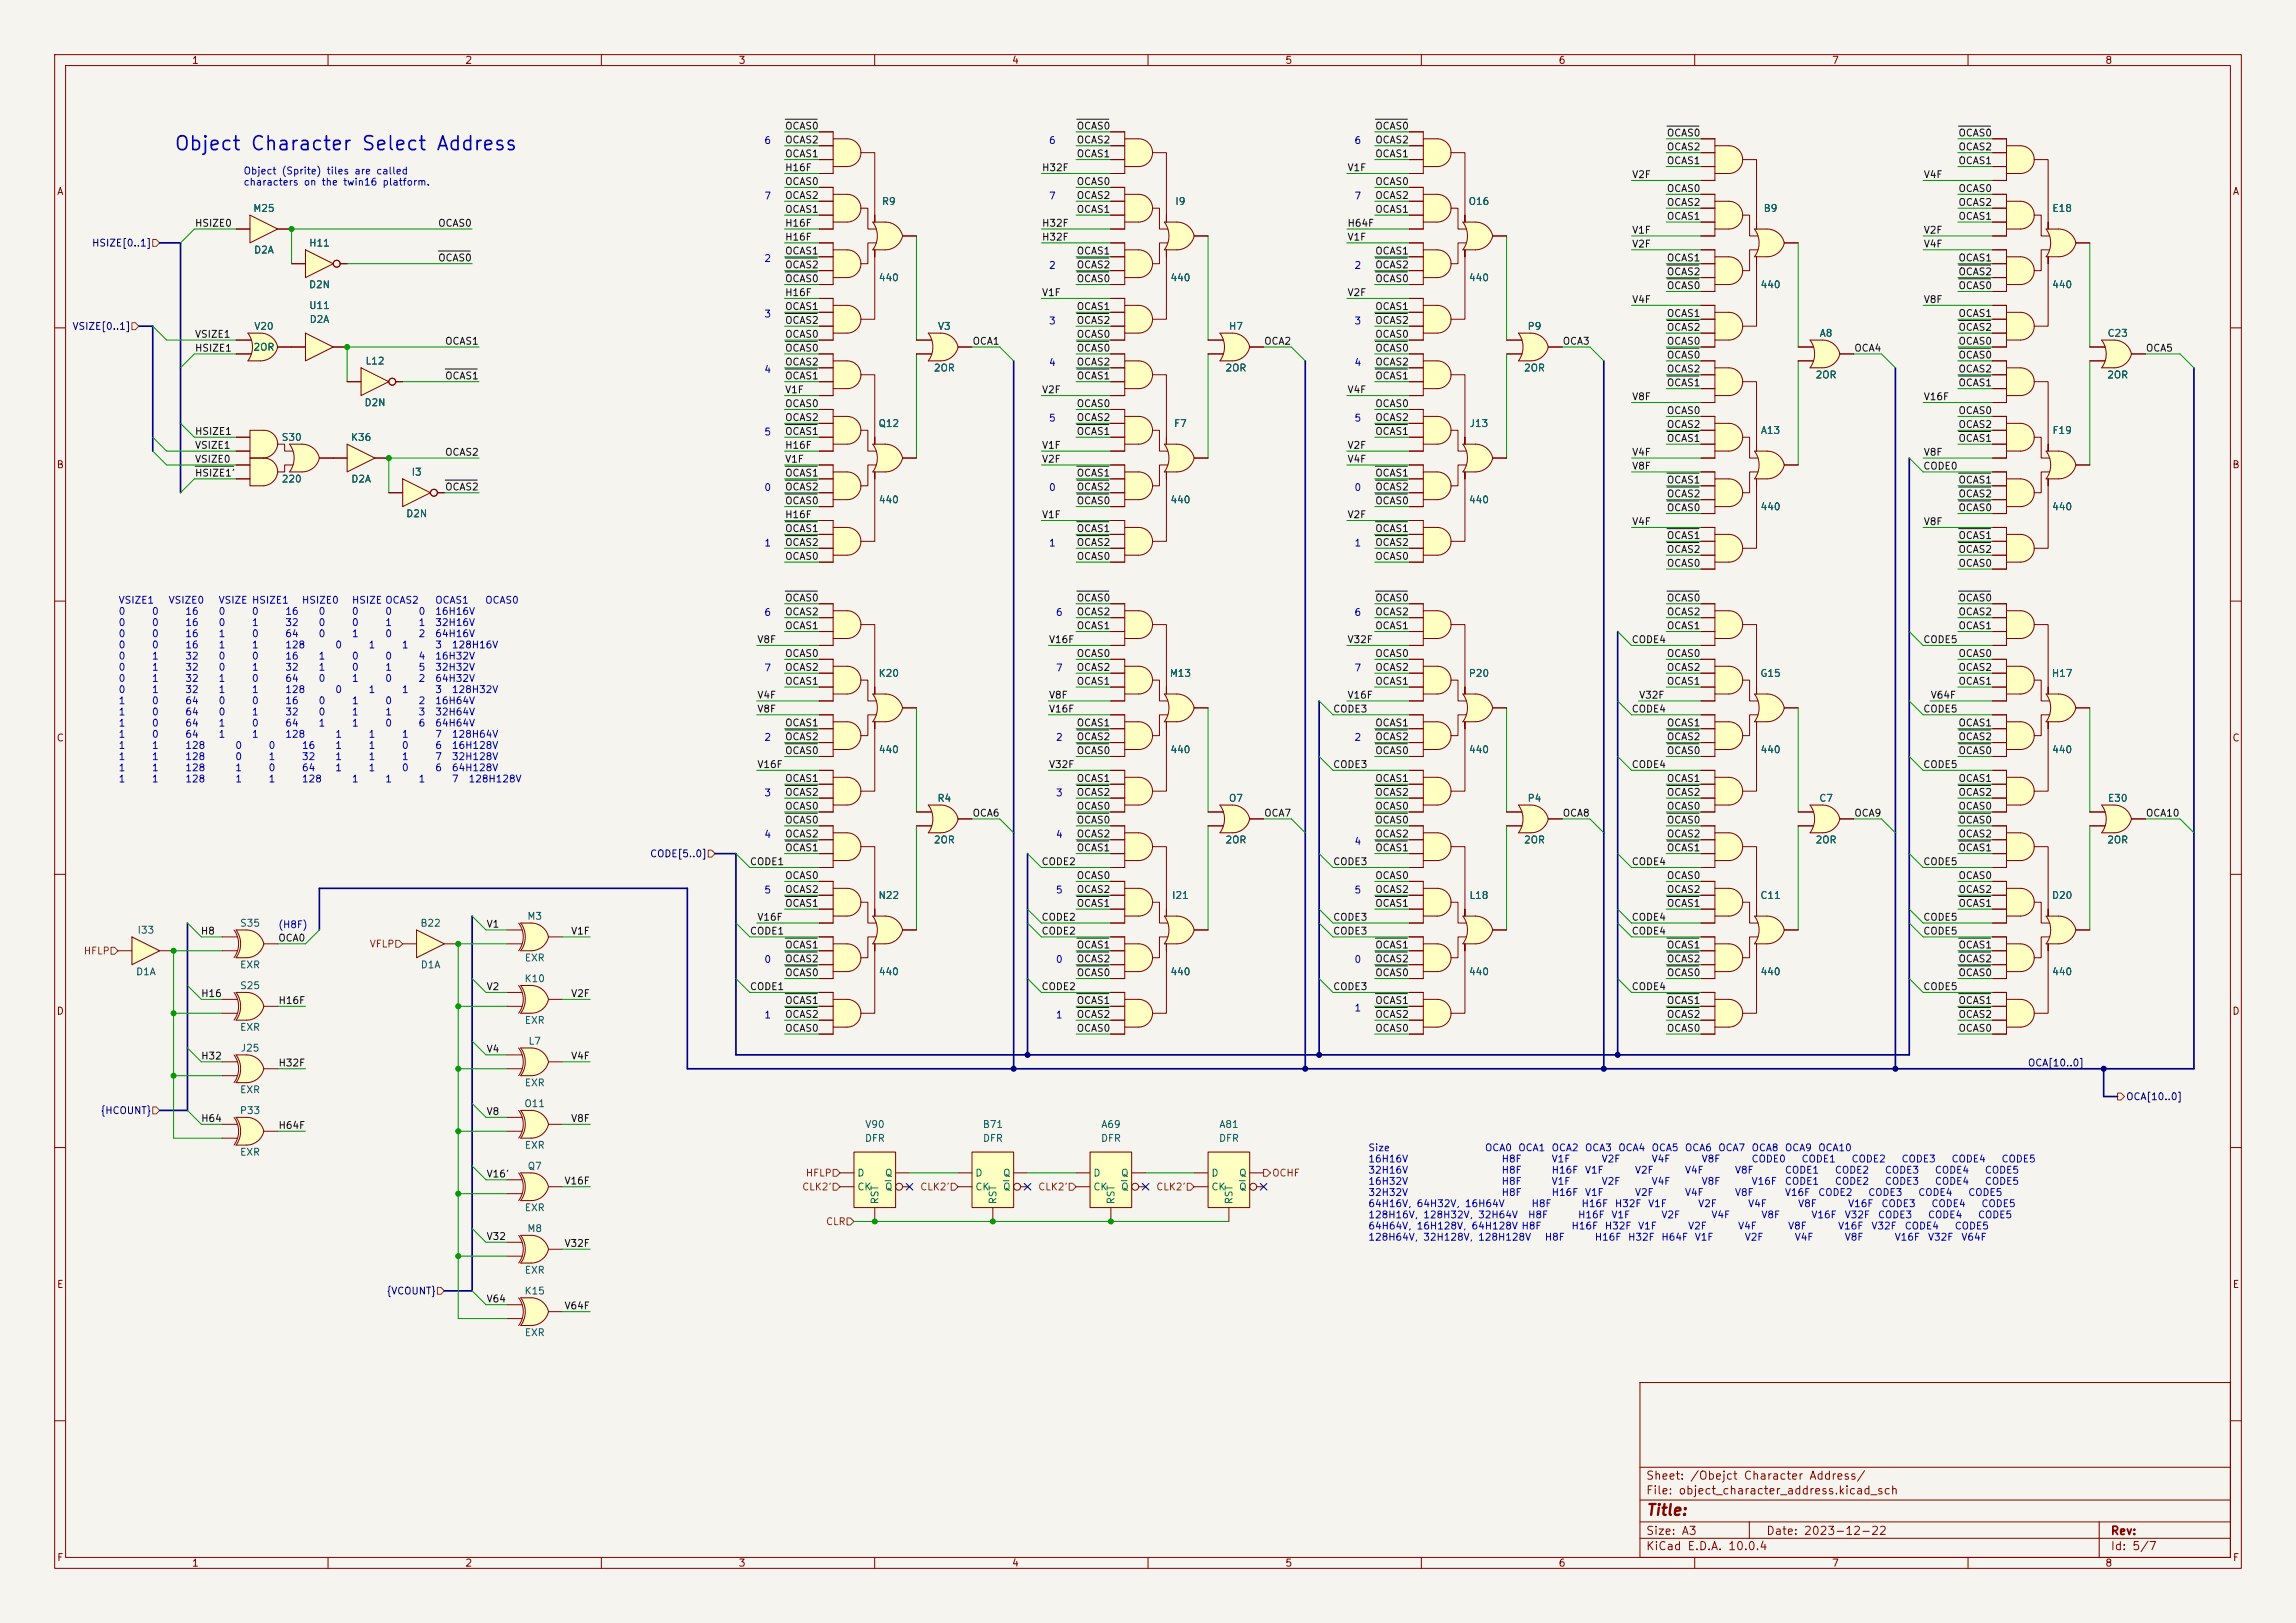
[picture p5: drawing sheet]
<svg xmlns="http://www.w3.org/2000/svg" width="420mm" height="297mm" viewBox="0 0 420 297" stroke-linecap="round" stroke-linejoin="round" font-family="sans-serif">
<defs><g id="words">
<text font-size="2.5" fill="#0000c2" x="31.7" y="28.1">Object Character Select Address</text>
<text font-size="2" fill="#840000" x="301" y="277.8">Title:</text>
<g font-size="1.5" fill="#840000">
<text x="301" y="273.8">File: object_character_address.kicad_sch</text>
<text x="301" y="271.1">Sheet: /Obejct Character Address/</text>
<text x="301" y="281.2">Size: A3</text>
<text x="323" y="281.2">Date: 2023-12-22</text>
<text x="386" y="281.2">Rev:</text>
<text x="301" y="284">KiCad E.D.A. 10.0.4</text>
<text x="386" y="284">Id: 5/7</text>
</g>
<g font-size="1.3" fill="#840000">
<text x="35" y="12">1</text>
<text x="85" y="12">2</text>
<text x="135" y="12">3</text>
<text x="185" y="12">4</text>
<text x="235" y="12">5</text>
<text x="285" y="12">6</text>
<text x="335" y="12">7</text>
<text x="385" y="12">8</text>
<text x="10.3" y="36">A</text>
<text x="408.3" y="36">A</text>
<text x="10.3" y="86">B</text>
<text x="408.2" y="86">B</text>
<text x="10.3" y="136">C</text>
<text x="408.2" y="136">C</text>
<text x="10.3" y="186">D</text>
<text x="408.2" y="186">D</text>
<text x="10.3" y="236">E</text>
<text x="408.3" y="236">E</text>
<text x="10.3" y="286">F</text>
<text x="35" y="287">1</text>
<text x="85" y="287">2</text>
<text x="135" y="287">3</text>
<text x="185" y="287">4</text>
<text x="235" y="287">5</text>
<text x="285" y="287">6</text>
<text x="335" y="287">7</text>
<text x="385" y="287">8</text>
<text x="408.3" y="286">F</text>
</g>
<g font-size="1.3" fill="#0000c2">
<text x="139.7" y="26.6">6</text>
<text x="191.8" y="26.6">6</text>
<text x="247.6" y="26.6">6</text>
<text x="44.4" y="32.2">Object (Sprite) tiles are called</text>
<text x="44.4" y="34.3">characters on the twin16 platform.</text>
<text x="139.7" y="36.8">7</text>
<text x="191.8" y="36.8">7</text>
<text x="247.6" y="36.8">7</text>
<text x="139.7" y="48.2">2</text>
<text x="191.8" y="49.5">2</text>
<text x="247.6" y="49.5">2</text>
<text x="139.7" y="58.4">3</text>
<text x="191.8" y="59.7">3</text>
<text x="247.6" y="59.7">3</text>
<text x="139.7" y="68.6">4</text>
<text x="191.8" y="67.3">4</text>
<text x="247.6" y="67.3">4</text>
<text x="191.8" y="77.4">5</text>
<text x="247.6" y="77.4">5</text>
<text x="139.7" y="80">5</text>
<text x="139.7" y="90.1">0</text>
<text x="191.8" y="90.1">0</text>
<text x="247.6" y="90.1">0</text>
<text x="139.7" y="100.3">1</text>
<text x="191.8" y="100.3">1</text>
<text x="247.6" y="100.3">1</text>
<text x="21.6" y="110.8">VSIZE1</text>
<text x="21.6" y="112.8">0</text>
<text x="27.7" y="112.8">0</text>
<text x="30.7" y="110.8">VSIZE0</text>
<text x="33.8" y="112.8">16</text>
<text x="39.9" y="110.8">VSIZE HSIZE1</text>
<text x="39.9" y="112.8">0</text>
<text x="46" y="112.8">0</text>
<text x="52.1" y="112.8">16</text>
<text x="55.1" y="110.8">HSIZE0</text>
<text x="58.2" y="112.8">0</text>
<text x="64.3" y="110.8">HSIZE OCAS2</text>
<text x="64.3" y="112.8">0</text>
<text x="70.4" y="112.8">0</text>
<text x="76.5" y="112.8">0</text>
<text x="79.5" y="110.8">OCAS1</text>
<text x="79.5" y="112.8">16H16V</text>
<text x="88.6" y="110.8">OCAS0</text>
<text x="139.7" y="113">6</text>
<text x="193" y="113">6</text>
<text x="247.6" y="113">6</text>
<text x="21.6" y="114.9">0</text>
<text x="21.6" y="116.9">0</text>
<text x="21.6" y="119">0</text>
<text x="27.7" y="114.9">0</text>
<text x="27.7" y="116.9">0</text>
<text x="27.7" y="119">0</text>
<text x="33.8" y="114.9">16</text>
<text x="33.8" y="116.9">16</text>
<text x="33.8" y="119">16</text>
<text x="39.9" y="114.9">0</text>
<text x="39.9" y="116.9">1</text>
<text x="39.9" y="119">1</text>
<text x="46" y="114.9">1</text>
<text x="46" y="116.9">0</text>
<text x="46" y="119">1</text>
<text x="52.1" y="114.9">32</text>
<text x="52.1" y="116.9">64</text>
<text x="52.1" y="119">128</text>
<text x="58.2" y="114.9">0</text>
<text x="58.2" y="116.9">0</text>
<text x="61.2" y="119">0</text>
<text x="64.3" y="114.9">0</text>
<text x="64.3" y="116.9">1</text>
<text x="67.3" y="119">1</text>
<text x="70.4" y="114.9">1</text>
<text x="70.4" y="116.9">0</text>
<text x="73.4" y="119">1</text>
<text x="76.5" y="114.9">1</text>
<text x="76.5" y="116.9">2</text>
<text x="79.5" y="114.9">32H16V</text>
<text x="79.5" y="116.9">64H16V</text>
<text x="79.5" y="119">3</text>
<text x="82.5" y="119">128H16V</text>
<text x="21.6" y="121">0</text>
<text x="21.6" y="123">0</text>
<text x="21.6" y="125.1">0</text>
<text x="27.7" y="121">1</text>
<text x="27.7" y="123">1</text>
<text x="27.7" y="125.1">1</text>
<text x="33.8" y="121">32</text>
<text x="33.8" y="123">32</text>
<text x="33.8" y="125.1">32</text>
<text x="39.9" y="121">0</text>
<text x="39.9" y="123">0</text>
<text x="39.9" y="125.1">1</text>
<text x="46" y="121">0</text>
<text x="46" y="123">1</text>
<text x="46" y="125.1">0</text>
<text x="52.1" y="121">16</text>
<text x="52.1" y="123">32</text>
<text x="52.1" y="125.1">64</text>
<text x="58.2" y="121">1</text>
<text x="58.2" y="123">1</text>
<text x="58.2" y="125.1">0</text>
<text x="64.3" y="121">0</text>
<text x="64.3" y="123">0</text>
<text x="64.3" y="125.1">1</text>
<text x="70.4" y="121">0</text>
<text x="70.4" y="123">1</text>
<text x="70.4" y="125.1">0</text>
<text x="76.5" y="121">4</text>
<text x="76.5" y="123">5</text>
<text x="76.5" y="125.1">2</text>
<text x="79.5" y="121">16H32V</text>
<text x="79.5" y="123">32H32V</text>
<text x="79.5" y="125.1">64H32V</text>
<text x="139.7" y="123.2">7</text>
<text x="193" y="123.2">7</text>
<text x="247.6" y="123.2">7</text>
<text x="21.6" y="127.1">0</text>
<text x="21.6" y="129.2">1</text>
<text x="21.6" y="131.2">1</text>
<text x="27.7" y="127.1">1</text>
<text x="27.7" y="129.2">0</text>
<text x="27.7" y="131.2">0</text>
<text x="33.8" y="127.1">32</text>
<text x="33.8" y="129.2">64</text>
<text x="33.8" y="131.2">64</text>
<text x="39.9" y="127.1">1</text>
<text x="39.9" y="129.2">0</text>
<text x="39.9" y="131.2">0</text>
<text x="46" y="127.1">1</text>
<text x="46" y="129.2">0</text>
<text x="46" y="131.2">1</text>
<text x="52.1" y="127.1">128</text>
<text x="52.1" y="129.2">16</text>
<text x="52.1" y="131.2">32</text>
<text x="58.2" y="129.2">0</text>
<text x="58.2" y="131.2">0</text>
<text x="61.2" y="127.1">0</text>
<text x="64.3" y="129.2">1</text>
<text x="64.3" y="131.2">1</text>
<text x="67.3" y="127.1">1</text>
<text x="70.4" y="129.2">0</text>
<text x="70.4" y="131.2">1</text>
<text x="73.4" y="127.1">1</text>
<text x="76.5" y="129.2">2</text>
<text x="76.5" y="131.2">3</text>
<text x="79.5" y="127.1">3</text>
<text x="79.5" y="129.2">16H64V</text>
<text x="79.5" y="131.2">32H64V</text>
<text x="82.5" y="127.1">128H32V</text>
<text x="21.6" y="133.3">1</text>
<text x="21.6" y="135.3">1</text>
<text x="21.6" y="137.4">1</text>
<text x="27.7" y="133.3">0</text>
<text x="27.7" y="135.3">0</text>
<text x="27.7" y="137.4">1</text>
<text x="33.8" y="133.3">64</text>
<text x="33.8" y="135.3">64</text>
<text x="33.8" y="137.4">128</text>
<text x="39.9" y="133.3">1</text>
<text x="39.9" y="135.3">1</text>
<text x="42.9" y="137.4">0</text>
<text x="46" y="133.3">0</text>
<text x="46" y="135.3">1</text>
<text x="49" y="137.4">0</text>
<text x="52.1" y="133.3">64</text>
<text x="52.1" y="135.3">128</text>
<text x="55.1" y="137.4">16</text>
<text x="58.2" y="133.3">1</text>
<text x="61.2" y="135.3">1</text>
<text x="61.2" y="137.4">1</text>
<text x="64.3" y="133.3">1</text>
<text x="67.3" y="135.3">1</text>
<text x="67.3" y="137.4">1</text>
<text x="70.4" y="133.3">0</text>
<text x="73.4" y="135.3">1</text>
<text x="73.4" y="137.4">0</text>
<text x="76.5" y="133.3">6</text>
<text x="79.5" y="133.3">64H64V</text>
<text x="79.5" y="135.3">7</text>
<text x="79.5" y="137.4">6</text>
<text x="82.5" y="135.3">128H64V</text>
<text x="82.5" y="137.4">16H128V</text>
<text x="139.7" y="135.9">2</text>
<text x="193" y="135.9">2</text>
<text x="247.6" y="135.9">2</text>
<text x="21.6" y="139.4">1</text>
<text x="21.6" y="141.4">1</text>
<text x="21.6" y="143.5">1</text>
<text x="27.7" y="139.4">1</text>
<text x="27.7" y="141.4">1</text>
<text x="27.7" y="143.5">1</text>
<text x="33.8" y="139.4">128</text>
<text x="33.8" y="141.4">128</text>
<text x="33.8" y="143.5">128</text>
<text x="42.9" y="139.4">0</text>
<text x="42.9" y="141.4">1</text>
<text x="42.9" y="143.5">1</text>
<text x="49" y="139.4">1</text>
<text x="49" y="141.4">0</text>
<text x="49" y="143.5">1</text>
<text x="55.1" y="139.4">32</text>
<text x="55.1" y="141.4">64</text>
<text x="55.1" y="143.5">128</text>
<text x="61.2" y="139.4">1</text>
<text x="61.2" y="141.4">1</text>
<text x="64.3" y="143.5">1</text>
<text x="67.3" y="139.4">1</text>
<text x="67.3" y="141.4">1</text>
<text x="70.4" y="143.5">1</text>
<text x="73.4" y="139.4">1</text>
<text x="73.4" y="141.4">0</text>
<text x="76.5" y="143.5">1</text>
<text x="79.5" y="139.4">7</text>
<text x="79.5" y="141.4">6</text>
<text x="82.5" y="139.4">32H128V</text>
<text x="82.5" y="141.4">64H128V</text>
<text x="82.5" y="143.5">7</text>
<text x="85.6" y="143.5">128H128V</text>
<text x="139.7" y="146">3</text>
<text x="193" y="146">3</text>
<text x="139.7" y="153.6">4</text>
<text x="193" y="153.6">4</text>
<text x="247.6" y="154.9">4</text>
<text x="139.7" y="163.8">5</text>
<text x="193" y="163.8">5</text>
<text x="247.6" y="163.8">5</text>
<text x="50.8" y="170.2">(H8F)</text>
<text x="139.7" y="176.5">0</text>
<text x="193" y="176.5">0</text>
<text x="247.6" y="176.5">0</text>
<text x="247.6" y="185.4">1</text>
<text x="139.7" y="186.7">1</text>
<text x="193" y="186.7">1</text>
<text x="250.2" y="211">Size</text>
<text x="250.2" y="213">16H16V</text>
<text x="250.2" y="215.1">32H16V</text>
<text x="271.5" y="211">OCA0</text>
<text x="274.6" y="213">H8F</text>
<text x="274.6" y="215.1">H8F</text>
<text x="277.6" y="211">OCA1</text>
<text x="283.7" y="211">OCA2</text>
<text x="283.7" y="213">V1F</text>
<text x="283.7" y="215.1">H16F</text>
<text x="289.8" y="211">OCA3</text>
<text x="289.8" y="215.1">V1F</text>
<text x="292.9" y="213">V2F</text>
<text x="295.9" y="211">OCA4</text>
<text x="299" y="215.1">V2F</text>
<text x="302" y="211">OCA5</text>
<text x="302" y="213">V4F</text>
<text x="308.1" y="211">OCA6</text>
<text x="308.1" y="215.1">V4F</text>
<text x="311.1" y="213">V8F</text>
<text x="314.2" y="211">OCA7</text>
<text x="317.2" y="215.1">V8F</text>
<text x="320.3" y="211">OCA8</text>
<text x="320.3" y="213">CODE0</text>
<text x="326.4" y="211">OCA9</text>
<text x="326.4" y="215.1">CODE1</text>
<text x="329.4" y="213">CODE1</text>
<text x="332.5" y="211">OCA10</text>
<text x="335.5" y="215.1">CODE2</text>
<text x="338.6" y="213">CODE2</text>
<text x="344.7" y="215.1">CODE3</text>
<text x="347.7" y="213">CODE3</text>
<text x="353.8" y="215.1">CODE4</text>
<text x="356.9" y="213">CODE4</text>
<text x="363" y="215.1">CODE5</text>
<text x="366" y="213">CODE5</text>
<text x="250.2" y="217.1">16H32V</text>
<text x="250.2" y="219.2">32H32V</text>
<text x="250.2" y="221.2">64H16V, 64H32V, 16H64V</text>
<text x="274.6" y="217.1">H8F</text>
<text x="274.6" y="219.2">H8F</text>
<text x="280" y="221.2">H8F</text>
<text x="283.7" y="217.1">V1F</text>
<text x="283.7" y="219.2">H16F</text>
<text x="289.2" y="221.2">H16F</text>
<text x="289.8" y="219.2">V1F</text>
<text x="292.9" y="217.1">V2F</text>
<text x="295.3" y="221.2">H32F</text>
<text x="299" y="219.2">V2F</text>
<text x="301.4" y="221.2">V1F</text>
<text x="302" y="217.1">V4F</text>
<text x="308.1" y="219.2">V4F</text>
<text x="310.5" y="221.2">V2F</text>
<text x="311.1" y="217.1">V8F</text>
<text x="317.2" y="219.2">V8F</text>
<text x="319.7" y="221.2">V4F</text>
<text x="320.3" y="217.1">V16F</text>
<text x="326.4" y="217.1">CODE1</text>
<text x="326.4" y="219.2">V16F</text>
<text x="328.8" y="221.2">V8F</text>
<text x="332.5" y="219.2">CODE2</text>
<text x="335.5" y="217.1">CODE2</text>
<text x="338" y="221.2">V16F</text>
<text x="341.6" y="219.2">CODE3</text>
<text x="344" y="221.2">CODE3</text>
<text x="344.7" y="217.1">CODE3</text>
<text x="350.8" y="219.2">CODE4</text>
<text x="353.2" y="221.2">CODE4</text>
<text x="353.8" y="217.1">CODE4</text>
<text x="359.9" y="219.2">CODE5</text>
<text x="362.3" y="221.2">CODE5</text>
<text x="363" y="217.1">CODE5</text>
<text x="250.2" y="223.3">128H16V, 128H32V, 32H64V</text>
<text x="250.2" y="225.3">64H64V, 16H128V, 64H128V H8F</text>
<text x="250.2" y="227.3">128H64V, 32H128V, 128H128V</text>
<text x="279.4" y="223.3">H8F</text>
<text x="282.5" y="227.3">H8F</text>
<text x="287.3" y="225.3">H16F</text>
<text x="288.6" y="223.3">H16F</text>
<text x="291.6" y="227.3">H16F</text>
<text x="293.4" y="225.3">H32F</text>
<text x="294.7" y="223.3">V1F</text>
<text x="297.7" y="227.3">H32F</text>
<text x="299.5" y="225.3">V1F</text>
<text x="303.8" y="223.3">V2F</text>
<text x="303.8" y="227.3">H64F</text>
<text x="308.7" y="225.3">V2F</text>
<text x="309.9" y="227.3">V1F</text>
<text x="312.9" y="223.3">V4F</text>
<text x="317.8" y="225.3">V4F</text>
<text x="319" y="227.3">V2F</text>
<text x="322.1" y="223.3">V8F</text>
<text x="327" y="225.3">V8F</text>
<text x="328.2" y="227.3">V4F</text>
<text x="331.2" y="223.3">V16F</text>
<text x="336.1" y="225.3">V16F</text>
<text x="337.3" y="223.3">V32F</text>
<text x="337.3" y="227.3">V8F</text>
<text x="342.2" y="225.3">V32F</text>
<text x="343.4" y="223.3">CODE3</text>
<text x="346.5" y="227.3">V16F</text>
<text x="348.3" y="225.3">CODE4</text>
<text x="352.6" y="223.3">CODE4</text>
<text x="352.6" y="227.3">V32F</text>
<text x="357.5" y="225.3">CODE5</text>
<text x="358.7" y="227.3">V64F</text>
<text x="361.7" y="223.3">CODE5</text>
</g>
<g font-size="1.3" fill="#0f0f0f">
<text x="143.5" y="26.5">OCAS2</text>
<text x="143.5" y="24">OCAS0</text>
<text x="143.5" y="29.1">OCAS1</text>
<text x="196.8" y="29.1">OCAS1</text>
<text x="196.8" y="24">OCAS0</text>
<text x="196.8" y="26.5">OCAS2</text>
<text x="251.5" y="26.5">OCAS2</text>
<text x="251.5" y="29.1">OCAS1</text>
<text x="251.5" y="24">OCAS0</text>
<text x="304.8" y="25.3">OCAS0</text>
<text x="304.8" y="27.8">OCAS2</text>
<text x="358.1" y="25.3">OCAS0</text>
<text x="358.1" y="27.8">OCAS2</text>
<text x="143.5" y="34.2">OCAS0</text>
<text x="143.5" y="31.6">H16F</text>
<text x="190.5" y="31.6">H32F</text>
<text x="196.8" y="34.2">OCAS0</text>
<text x="246.4" y="31.6">V1F</text>
<text x="251.5" y="34.2">OCAS0</text>
<text x="298.4" y="32.9">V2F</text>
<text x="304.8" y="35.4">OCAS0</text>
<text x="304.8" y="30.4">OCAS1</text>
<text x="351.8" y="32.9">V4F</text>
<text x="358.1" y="30.4">OCAS1</text>
<text x="358.1" y="35.4">OCAS0</text>
<text x="35.6" y="41.8">HSIZE0</text>
<text x="80" y="41.8">OCAS0</text>
<text x="143.5" y="39.2">OCAS1</text>
<text x="143.5" y="41.8">H16F</text>
<text x="143.5" y="36.7">OCAS2</text>
<text x="190.5" y="41.8">H32F</text>
<text x="196.8" y="39.2">OCAS1</text>
<text x="196.8" y="36.7">OCAS2</text>
<text x="246.4" y="41.8">H64F</text>
<text x="251.5" y="36.7">OCAS2</text>
<text x="251.5" y="39.2">OCAS1</text>
<text x="304.8" y="40.5">OCAS1</text>
<text x="304.8" y="38">OCAS2</text>
<text x="358.1" y="40.5">OCAS1</text>
<text x="358.1" y="38">OCAS2</text>
<text x="143.5" y="44.3">H16F</text>
<text x="143.5" y="46.9">OCAS1</text>
<text x="190.5" y="44.3">H32F</text>
<text x="196.8" y="46.9">OCAS1</text>
<text x="246.4" y="44.3">V1F</text>
<text x="251.5" y="46.9">OCAS1</text>
<text x="298.4" y="43.1">V1F</text>
<text x="298.4" y="45.6">V2F</text>
<text x="351.8" y="45.6">V4F</text>
<text x="351.8" y="43.1">V2F</text>
<text x="80" y="48.1">OCAS0</text>
<text x="143.5" y="51.9">OCAS0</text>
<text x="143.5" y="49.4">OCAS2</text>
<text x="196.8" y="49.4">OCAS2</text>
<text x="196.8" y="51.9">OCAS0</text>
<text x="251.5" y="51.9">OCAS0</text>
<text x="251.5" y="49.4">OCAS2</text>
<text x="304.8" y="48.1">OCAS1</text>
<text x="304.8" y="50.7">OCAS2</text>
<text x="304.8" y="53.2">OCAS0</text>
<text x="358.1" y="53.2">OCAS0</text>
<text x="358.1" y="48.1">OCAS1</text>
<text x="358.1" y="50.7">OCAS2</text>
<text x="143.5" y="54.5">H16F</text>
<text x="143.5" y="57">OCAS1</text>
<text x="143.5" y="59.6">OCAS2</text>
<text x="190.5" y="54.5">V1F</text>
<text x="196.8" y="57">OCAS1</text>
<text x="196.8" y="59.6">OCAS2</text>
<text x="246.4" y="54.5">V2F</text>
<text x="251.5" y="59.6">OCAS2</text>
<text x="251.5" y="57">OCAS1</text>
<text x="298.4" y="55.8">V4F</text>
<text x="304.8" y="58.3">OCAS1</text>
<text x="351.8" y="55.8">V8F</text>
<text x="358.1" y="58.3">OCAS1</text>
<text x="35.6" y="64.6">HSIZE1</text>
<text x="35.6" y="62.1">VSIZE1</text>
<text x="81.3" y="63.4">OCAS1</text>
<text x="143.5" y="62.1">OCAS0</text>
<text x="143.5" y="64.6">OCAS0</text>
<text x="177.8" y="63.4">OCA1</text>
<text x="196.8" y="64.6">OCAS0</text>
<text x="196.8" y="62.1">OCAS0</text>
<text x="231.1" y="63.4">OCA2</text>
<text x="251.5" y="62.1">OCAS0</text>
<text x="251.5" y="64.6">OCAS0</text>
<text x="285.8" y="63.4">OCA3</text>
<text x="304.8" y="60.8">OCAS2</text>
<text x="304.8" y="63.4">OCAS0</text>
<text x="304.8" y="65.9">OCAS0</text>
<text x="339.1" y="64.6">OCA4</text>
<text x="358.1" y="63.4">OCAS0</text>
<text x="358.1" y="65.9">OCAS0</text>
<text x="358.1" y="60.8">OCAS2</text>
<text x="392.4" y="64.6">OCA5</text>
<text x="81.3" y="69.7">OCAS1</text>
<text x="143.5" y="69.7">OCAS1</text>
<text x="143.5" y="67.2">OCAS2</text>
<text x="196.8" y="67.2">OCAS2</text>
<text x="196.8" y="69.7">OCAS1</text>
<text x="251.5" y="67.2">OCAS2</text>
<text x="251.5" y="69.7">OCAS1</text>
<text x="304.8" y="71">OCAS1</text>
<text x="304.8" y="68.5">OCAS2</text>
<text x="358.1" y="68.5">OCAS2</text>
<text x="358.1" y="71">OCAS1</text>
<text x="143.5" y="77.3">OCAS2</text>
<text x="143.5" y="72.3">V1F</text>
<text x="143.5" y="74.8">OCAS0</text>
<text x="190.5" y="72.3">V2F</text>
<text x="196.8" y="77.3">OCAS2</text>
<text x="196.8" y="74.8">OCAS0</text>
<text x="246.4" y="72.3">V4F</text>
<text x="251.5" y="77.3">OCAS2</text>
<text x="251.5" y="74.8">OCAS0</text>
<text x="298.4" y="73.5">V8F</text>
<text x="304.8" y="76.1">OCAS0</text>
<text x="351.8" y="73.5">V16F</text>
<text x="358.1" y="76.1">OCAS0</text>
<text x="35.6" y="79.9">HSIZE1</text>
<text x="35.6" y="82.4">VSIZE1</text>
<text x="81.3" y="83.7">OCAS2</text>
<text x="143.5" y="79.9">OCAS1</text>
<text x="143.5" y="82.4">H16F</text>
<text x="190.5" y="82.4">V1F</text>
<text x="196.8" y="79.9">OCAS1</text>
<text x="246.4" y="82.4">V2F</text>
<text x="251.5" y="79.9">OCAS1</text>
<text x="298.4" y="83.7">V4F</text>
<text x="304.8" y="81.2">OCAS1</text>
<text x="304.8" y="78.6">OCAS2</text>
<text x="351.8" y="83.7">V8F</text>
<text x="358.1" y="78.6">OCAS2</text>
<text x="358.1" y="81.2">OCAS1</text>
<text x="35.6" y="87.5">HSIZE1'</text>
<text x="35.6" y="85">VSIZE0</text>
<text x="143.5" y="85">V1F</text>
<text x="143.5" y="87.5">OCAS1</text>
<text x="190.5" y="85">V2F</text>
<text x="196.8" y="87.5">OCAS1</text>
<text x="246.4" y="85">V4F</text>
<text x="251.5" y="87.5">OCAS1</text>
<text x="298.4" y="86.2">V8F</text>
<text x="304.8" y="88.8">OCAS1</text>
<text x="351.7" y="86.2">CODE0</text>
<text x="358.1" y="88.8">OCAS1</text>
<text x="81.3" y="90">OCAS2</text>
<text x="143.5" y="90">OCAS2</text>
<text x="143.5" y="92.6">OCAS0</text>
<text x="143.5" y="95.1">H16F</text>
<text x="190.5" y="95.1">V1F</text>
<text x="196.8" y="90">OCAS2</text>
<text x="196.8" y="92.6">OCAS0</text>
<text x="246.4" y="95.1">V2F</text>
<text x="251.5" y="90">OCAS2</text>
<text x="251.5" y="92.6">OCAS0</text>
<text x="304.8" y="93.9">OCAS0</text>
<text x="304.8" y="91.3">OCAS2</text>
<text x="358.1" y="91.3">OCAS2</text>
<text x="358.1" y="93.9">OCAS0</text>
<text x="143.5" y="100.2">OCAS2</text>
<text x="143.5" y="97.7">OCAS1</text>
<text x="196.8" y="97.7">OCAS1</text>
<text x="196.8" y="100.2">OCAS2</text>
<text x="251.5" y="97.7">OCAS1</text>
<text x="251.5" y="100.2">OCAS2</text>
<text x="298.4" y="96.4">V4F</text>
<text x="304.8" y="101.5">OCAS2</text>
<text x="304.8" y="98.9">OCAS1</text>
<text x="351.8" y="96.4">V8F</text>
<text x="358.1" y="101.5">OCAS2</text>
<text x="358.1" y="98.9">OCAS1</text>
<text x="143.5" y="102.7">OCAS0</text>
<text x="196.8" y="102.7">OCAS0</text>
<text x="251.5" y="102.7">OCAS0</text>
<text x="304.8" y="104">OCAS0</text>
<text x="358.1" y="104">OCAS0</text>
<text x="143.5" y="110.4">OCAS0</text>
<text x="143.5" y="112.9">OCAS2</text>
<text x="196.8" y="112.9">OCAS2</text>
<text x="196.8" y="110.4">OCAS0</text>
<text x="251.5" y="112.9">OCAS2</text>
<text x="251.5" y="110.4">OCAS0</text>
<text x="304.8" y="112.9">OCAS2</text>
<text x="304.8" y="110.4">OCAS0</text>
<text x="358.1" y="112.9">OCAS2</text>
<text x="358.1" y="110.4">OCAS0</text>
<text x="138.4" y="118">V8F</text>
<text x="143.5" y="115.4">OCAS1</text>
<text x="191.8" y="118">V16F</text>
<text x="196.8" y="115.4">OCAS1</text>
<text x="246.4" y="118">V32F</text>
<text x="251.5" y="115.4">OCAS1</text>
<text x="298.4" y="118">CODE4</text>
<text x="304.8" y="115.4">OCAS1</text>
<text x="351.7" y="118">CODE5</text>
<text x="358.1" y="115.4">OCAS1</text>
<text x="143.5" y="120.5">OCAS0</text>
<text x="143.5" y="123.1">OCAS2</text>
<text x="143.5" y="125.6">OCAS1</text>
<text x="196.8" y="125.6">OCAS1</text>
<text x="196.8" y="120.5">OCAS0</text>
<text x="196.8" y="123.1">OCAS2</text>
<text x="251.5" y="120.5">OCAS0</text>
<text x="251.5" y="123.1">OCAS2</text>
<text x="251.5" y="125.6">OCAS1</text>
<text x="304.8" y="123.1">OCAS2</text>
<text x="304.8" y="125.6">OCAS1</text>
<text x="304.8" y="120.5">OCAS0</text>
<text x="358.1" y="120.5">OCAS0</text>
<text x="358.1" y="123.1">OCAS2</text>
<text x="358.1" y="125.6">OCAS1</text>
<text x="138.4" y="130.7">V8F</text>
<text x="138.4" y="128.1">V4F</text>
<text x="191.8" y="130.7">V16F</text>
<text x="191.8" y="128.1">V8F</text>
<text x="243.8" y="130.7">CODE3</text>
<text x="246.4" y="128.1">V16F</text>
<text x="298.4" y="130.7">CODE4</text>
<text x="299.7" y="128.1">V32F</text>
<text x="351.7" y="130.7">CODE5</text>
<text x="353.1" y="128.1">V64F</text>
<text x="143.5" y="135.8">OCAS2</text>
<text x="143.5" y="133.2">OCAS1</text>
<text x="196.8" y="135.8">OCAS2</text>
<text x="196.8" y="133.2">OCAS1</text>
<text x="251.5" y="135.8">OCAS2</text>
<text x="251.5" y="133.2">OCAS1</text>
<text x="304.8" y="135.8">OCAS2</text>
<text x="304.8" y="133.2">OCAS1</text>
<text x="358.1" y="133.2">OCAS1</text>
<text x="358.1" y="135.8">OCAS2</text>
<text x="138.4" y="140.8">V16F</text>
<text x="143.5" y="138.3">OCAS0</text>
<text x="143.5" y="143.4">OCAS1</text>
<text x="191.8" y="140.8">V32F</text>
<text x="196.8" y="138.3">OCAS0</text>
<text x="196.8" y="143.4">OCAS1</text>
<text x="243.8" y="140.8">CODE3</text>
<text x="251.5" y="143.4">OCAS1</text>
<text x="251.5" y="138.3">OCAS0</text>
<text x="298.4" y="140.8">CODE4</text>
<text x="304.8" y="143.4">OCAS1</text>
<text x="304.8" y="138.3">OCAS0</text>
<text x="351.7" y="140.8">CODE5</text>
<text x="358.1" y="138.3">OCAS0</text>
<text x="358.1" y="143.4">OCAS1</text>
<text x="143.5" y="148.5">OCAS0</text>
<text x="143.5" y="145.9">OCAS2</text>
<text x="177.8" y="149.7">OCA6</text>
<text x="196.8" y="145.9">OCAS2</text>
<text x="196.8" y="148.5">OCAS0</text>
<text x="231.1" y="149.7">OCA7</text>
<text x="251.5" y="145.9">OCAS2</text>
<text x="251.5" y="148.5">OCAS0</text>
<text x="285.8" y="149.7">OCA8</text>
<text x="304.8" y="145.9">OCAS2</text>
<text x="304.8" y="148.5">OCAS0</text>
<text x="339.1" y="149.7">OCA9</text>
<text x="358.1" y="145.9">OCAS2</text>
<text x="358.1" y="148.5">OCAS0</text>
<text x="392.4" y="149.7">OCA10</text>
<text x="143.5" y="151">OCAS0</text>
<text x="143.5" y="153.5">OCAS2</text>
<text x="196.8" y="151">OCAS0</text>
<text x="196.8" y="153.5">OCAS2</text>
<text x="251.5" y="153.5">OCAS2</text>
<text x="251.5" y="151">OCAS0</text>
<text x="304.8" y="151">OCAS0</text>
<text x="304.8" y="153.5">OCAS2</text>
<text x="358.1" y="151">OCAS0</text>
<text x="358.1" y="153.5">OCAS2</text>
<text x="137.1" y="158.6">CODE1</text>
<text x="143.5" y="161.2">OCAS0</text>
<text x="143.5" y="156.1">OCAS1</text>
<text x="190.4" y="158.6">CODE2</text>
<text x="196.8" y="161.2">OCAS0</text>
<text x="196.8" y="156.1">OCAS1</text>
<text x="243.8" y="158.6">CODE3</text>
<text x="251.5" y="161.2">OCAS0</text>
<text x="251.5" y="156.1">OCAS1</text>
<text x="298.4" y="158.6">CODE4</text>
<text x="304.8" y="161.2">OCAS0</text>
<text x="304.8" y="156.1">OCAS1</text>
<text x="351.7" y="158.6">CODE5</text>
<text x="358.1" y="161.2">OCAS0</text>
<text x="358.1" y="156.1">OCAS1</text>
<text x="143.5" y="163.7">OCAS2</text>
<text x="143.5" y="166.2">OCAS1</text>
<text x="196.8" y="163.7">OCAS2</text>
<text x="196.8" y="166.2">OCAS1</text>
<text x="251.5" y="163.7">OCAS2</text>
<text x="251.5" y="166.2">OCAS1</text>
<text x="304.8" y="163.7">OCAS2</text>
<text x="304.8" y="166.2">OCAS1</text>
<text x="358.1" y="166.2">OCAS1</text>
<text x="358.1" y="163.7">OCAS2</text>
<text x="36.6" y="171.3">H8</text>
<text x="50.8" y="172.6">OCA0</text>
<text x="88.9" y="170.1">V1</text>
<text x="104.4" y="171.3">V1F</text>
<text x="137.1" y="171.3">CODE1</text>
<text x="138.4" y="168.8">V16F</text>
<text x="143.5" y="173.9">OCAS1</text>
<text x="190.4" y="171.3">CODE2</text>
<text x="190.4" y="168.8">CODE2</text>
<text x="196.8" y="173.9">OCAS1</text>
<text x="243.8" y="171.3">CODE3</text>
<text x="243.8" y="168.8">CODE3</text>
<text x="251.5" y="173.9">OCAS1</text>
<text x="298.4" y="171.3">CODE4</text>
<text x="298.4" y="168.8">CODE4</text>
<text x="304.8" y="173.9">OCAS1</text>
<text x="351.7" y="168.8">CODE5</text>
<text x="351.7" y="171.3">CODE5</text>
<text x="358.1" y="173.9">OCAS1</text>
<text x="143.5" y="176.4">OCAS2</text>
<text x="143.5" y="178.9">OCAS0</text>
<text x="196.8" y="176.4">OCAS2</text>
<text x="196.8" y="178.9">OCAS0</text>
<text x="251.5" y="176.4">OCAS2</text>
<text x="251.5" y="178.9">OCAS0</text>
<text x="304.8" y="178.9">OCAS0</text>
<text x="304.8" y="176.4">OCAS2</text>
<text x="358.1" y="178.9">OCAS0</text>
<text x="358.1" y="176.4">OCAS2</text>
<text x="36.7" y="182.8">H16</text>
<text x="50.8" y="184">H16F</text>
<text x="88.9" y="181.5">V2</text>
<text x="104.4" y="182.8">V2F</text>
<text x="137.1" y="181.5">CODE1</text>
<text x="143.5" y="184">OCAS1</text>
<text x="190.4" y="181.5">CODE2</text>
<text x="196.8" y="184">OCAS1</text>
<text x="243.8" y="181.5">CODE3</text>
<text x="251.5" y="184">OCAS1</text>
<text x="298.4" y="181.5">CODE4</text>
<text x="304.8" y="184">OCAS1</text>
<text x="351.7" y="181.5">CODE5</text>
<text x="358.1" y="184">OCAS1</text>
<text x="143.5" y="189.1">OCAS0</text>
<text x="143.5" y="186.6">OCAS2</text>
<text x="196.8" y="189.1">OCAS0</text>
<text x="196.8" y="186.6">OCAS2</text>
<text x="251.5" y="189.1">OCAS0</text>
<text x="251.5" y="186.6">OCAS2</text>
<text x="304.8" y="189.1">OCAS0</text>
<text x="304.8" y="186.6">OCAS2</text>
<text x="358.1" y="186.6">OCAS2</text>
<text x="358.1" y="189.1">OCAS0</text>
<text x="36.7" y="194.2">H32</text>
<text x="50.8" y="195.5">H32F</text>
<text x="88.9" y="192.9">V4</text>
<text x="104.4" y="194.2">V4F</text>
<text x="36.7" y="205.6">H64</text>
<text x="50.8" y="206.9">H64F</text>
<text x="88.9" y="204.3">V8</text>
<text x="104.4" y="205.6">V8F</text>
<text x="88.9" y="215.8">V16'</text>
<text x="103.2" y="217">V16F</text>
<text x="88.9" y="227.2">V32</text>
<text x="103.2" y="228.5">V32F</text>
<text x="88.9" y="238.6">V64</text>
<text x="103.2" y="239.9">V64F</text>
</g>
<g font-size="1.3" fill="#006464">
<text x="46.2" y="39.1">M25</text>
<text x="161.2" y="37.8">R9</text>
<text x="214.9" y="37.8">I9</text>
<text x="268.5" y="37.8">O16</text>
<text x="322.5" y="39.1">B9</text>
<text x="375.3" y="39.1">E18</text>
<text x="46.4" y="46.7">D2A</text>
<text x="56.4" y="45.4">H11</text>
<text x="56.4" y="53">D2N</text>
<text x="160.6" y="51.8">440</text>
<text x="214" y="51.8">440</text>
<text x="268.6" y="51.8">440</text>
<text x="321.9" y="53">440</text>
<text x="375.3" y="53">440</text>
<text x="56.4" y="56.9">U11</text>
<text x="56.5" y="59.4">D2A</text>
<text x="46.3" y="64.5">2OR</text>
<text x="46.4" y="60.7">V20</text>
<text x="171.5" y="60.7">V3</text>
<text x="224.7" y="60.7">H7</text>
<text x="279.3" y="60.7">P9</text>
<text x="332.8" y="61.9">A8</text>
<text x="385.4" y="61.9">C23</text>
<text x="66.8" y="67">L12</text>
<text x="170.7" y="68.3">2OR</text>
<text x="224.1" y="68.3">2OR</text>
<text x="278.7" y="68.3">2OR</text>
<text x="332" y="69.6">2OR</text>
<text x="385.3" y="69.6">2OR</text>
<text x="66.6" y="74.6">D2N</text>
<text x="51.4" y="81">S30</text>
<text x="64.1" y="81">K36</text>
<text x="160.6" y="78.4">Q12</text>
<text x="214.6" y="78.4">F7</text>
<text x="268.7" y="78.4">J13</text>
<text x="322" y="79.7">A13</text>
<text x="375.3" y="79.7">F19</text>
<text x="51.4" y="88.6">220</text>
<text x="64.2" y="88.6">D2A</text>
<text x="75.2" y="87.3">I3</text>
<text x="74.2" y="95">D2N</text>
<text x="160.6" y="92.4">440</text>
<text x="214" y="92.4">440</text>
<text x="268.6" y="92.4">440</text>
<text x="321.9" y="93.7">440</text>
<text x="375.3" y="93.7">440</text>
<text x="160.6" y="124.2">K20</text>
<text x="213.9" y="124.2">M13</text>
<text x="268.6" y="124.2">P20</text>
<text x="321.9" y="124.2">G15</text>
<text x="375.2" y="124.2">H17</text>
<text x="160.6" y="138.1">440</text>
<text x="214" y="138.1">440</text>
<text x="268.6" y="138.1">440</text>
<text x="321.9" y="138.1">440</text>
<text x="375.3" y="138.1">440</text>
<text x="171.4" y="147">R4</text>
<text x="224.7" y="147">O7</text>
<text x="279.3" y="147">P4</text>
<text x="332.7" y="147">C7</text>
<text x="385.5" y="147">E30</text>
<text x="170.7" y="154.6">2OR</text>
<text x="224.1" y="154.6">2OR</text>
<text x="278.7" y="154.6">2OR</text>
<text x="332" y="154.6">2OR</text>
<text x="385.3" y="154.6">2OR</text>
<text x="160.6" y="164.8">N22</text>
<text x="214.3" y="164.8">I21</text>
<text x="268.7" y="164.8">L18</text>
<text x="321.9" y="164.8">C11</text>
<text x="375.2" y="164.8">D20</text>
<text x="25.1" y="171.2">I33</text>
<text x="43.8" y="169.9">S35</text>
<text x="76.8" y="169.9">B22</text>
<text x="96.4" y="168.6">M3</text>
<text x="24.8" y="178.8">D1A</text>
<text x="43.8" y="177.5">EXR</text>
<text x="76.9" y="177.5">D1A</text>
<text x="95.9" y="176.2">EXR</text>
<text x="160.6" y="178.8">440</text>
<text x="214" y="178.8">440</text>
<text x="268.6" y="178.8">440</text>
<text x="321.9" y="178.8">440</text>
<text x="375.3" y="178.8">440</text>
<text x="43.8" y="181.3">S25</text>
<text x="95.8" y="180">K10</text>
<text x="43.8" y="188.9">EXR</text>
<text x="95.9" y="187.7">EXR</text>
<text x="96.6" y="191.5">L7</text>
<text x="43.9" y="192.7">J25</text>
<text x="43.8" y="200.4">EXR</text>
<text x="95.8" y="202.9">O11</text>
<text x="95.9" y="199.1">EXR</text>
<text x="43.8" y="204.2">P33</text>
<text x="158.1" y="209.3">DFR</text>
<text x="158.2" y="206.7">V90</text>
<text x="179.7" y="206.7">B71</text>
<text x="179.7" y="209.3">DFR</text>
<text x="201.3" y="209.3">DFR</text>
<text x="201.3" y="206.7">A69</text>
<text x="222.9" y="209.3">DFR</text>
<text x="222.9" y="206.7">A81</text>
<text x="43.8" y="211.8">EXR</text>
<text x="95.9" y="210.5">EXR</text>
<text x="96.4" y="214.3">Q7</text>
<text x="156.7" y="215.6">D</text>
<text x="161.8" y="215.6">Q</text>
<text x="178.3" y="215.6">D</text>
<text x="183.4" y="215.6">Q</text>
<text x="199.9" y="215.6">D</text>
<text x="205" y="215.6">Q</text>
<text x="221.5" y="215.6">D</text>
<text x="226.6" y="215.6">Q</text>
<text x="95.9" y="222">EXR</text>
<text x="156.7" y="218.1">CK</text>
<text x="161" y="220.5" transform="rotate(-90 161 220.5)">RST</text>
<text x="161.8" y="218.1">Q</text>
<text x="178.3" y="218.1">CK</text>
<text x="182.6" y="220.5" transform="rotate(-90 182.6 220.5)">RST</text>
<text x="183.4" y="218.1">Q</text>
<text x="199.9" y="218.1">CK</text>
<text x="204.2" y="220.5" transform="rotate(-90 204.2 220.5)">RST</text>
<text x="205" y="218.1">Q</text>
<text x="221.5" y="218.1">CK</text>
<text x="225.8" y="220.5" transform="rotate(-90 225.8 220.5)">RST</text>
<text x="226.6" y="218.1">Q</text>
<text x="96.4" y="225.8">M8</text>
<text x="95.9" y="233.4">EXR</text>
<text x="95.8" y="237.2">K15</text>
<text x="95.9" y="244.8">EXR</text>
</g>
<g font-size="1.3" fill="#000084">
<text x="16.7" y="45.4">HSIZE[0..1]</text>
<text x="13.2" y="60.7">VSIZE[0..1]</text>
<text x="118.8" y="157.2">CODE[5..0]</text>
<text x="370.8" y="195.5">OCA[10..0]</text>
<text x="388.8" y="201.6">OCA[10..0]</text>
<text x="18.3" y="204.2">{HCOUNT}</text>
<text x="70.6" y="237.2">{VCOUNT}</text>
</g>
<g font-size="1.3" fill="#725600">
<text x="67.5" y="173.7">VFLP</text>
<text x="15.2" y="175">HFLP</text>
<text x="147.3" y="215.6">HFLP</text>
<text x="232.6" y="215.6">OCHF</text>
<text x="146.6" y="218.1">CLK2'</text>
<text x="168.2" y="218.1">CLK2'</text>
<text x="189.8" y="218.1">CLK2'</text>
<text x="211.4" y="218.1">CLK2'</text>
<text x="151" y="224.5">CLR</text>
</g>
</g></defs>
<path d="M0 0h420v297h-420z" fill="#f5f4ef" stroke="#f5f4ef" stroke-width=".18"/>
<g fill="none" stroke="#840000" stroke-width=".18">
<path d="M10 10h400v277h-400zM12 12h396v273h-396zM60 10v2M110 10v2M160 10v2M210 10v2M260 10v2M310 10v2M360 10v2M10 60h2M408 60h2M10 110h2"/>
<path d="M408 110h2M10 160h2M408 160h2M10 210h2M408 210h2M300 253h108v32h-108zM10 260h2M300 278.5h108M300 274.5h108M300 268.5h108M320 278.5v3M384 278.5v6.5"/>
<path d="M408 260h2M60 285v2M110 285v2M160 285v2M210 285v2M260 285v2M300 281.5h108M310 285v2M360 285v2"/>
</g>
<g fill="#ffffc2">
<path d="M43.2 170.2h1.9z"/>
<path d="M43.2 170.2h1.9v5.1h-1.9a4.3 4.3 0 0 0 0-5.1z"/>
</g>
<g fill="#ffffc2" stroke="#ffffc2" stroke-width=".18">
<path d="M45.1 172l3.2 .7a3.2 3.2 0 0 1-3.2 2.6z"/>
<path d="M45.1 170.2a3.2 3.2 0 0 1 3.2 2.5l-3.2 .7z"/>
</g>
<path d="M40.6 171.5h2.8M40.6 174h2.8M42.8 170.2a4.3 4.3 0 0 1 0 5.1M48.3 172.7a3.2 3.2 0 0 1-3.2 2.6M48.3 172.7h2.5M48.3 172.7a3.2 3.2 0 0 0-3.2-2.5h-1.9a4.3 4.3 0 0 1 0 5.1" fill="none" stroke="#840000" stroke-width=".18"/>
<path d="M43.2 175.3h1.9z" fill="#840000" stroke="#840000" stroke-width=".18"/>
<path d="M73.7 87.6l5 2.6-5 2.5z" fill="#ffffc2"/>
<g fill="none" stroke="#840000" stroke-width=".18">
<path d="M71.1 90.2h2.6M73.7 87.6l5 2.6-5 2.5zM80 90.2h1.3"/>
<circle cx="79.4" cy="90.2" r=".63"/>
</g>
<path d="M63.5 81.3l5.1 2.5-5.1 2.6z" fill="#ffffc2"/>
<path d="M61 83.8h2.5M63.5 81.3l5.1 2.5-5.1 2.6zM68.6 83.8h2.5" fill="none" stroke="#840000" stroke-width=".18"/>
<g fill="#ffffc2">
<path d="M43.2 181.6h1.9z"/>
<path d="M43.2 181.6h1.9v5.1h-1.9a4.3 4.3 0 0 0 0-5.1z"/>
</g>
<g fill="#ffffc2" stroke="#ffffc2" stroke-width=".18">
<path d="M45.1 183.4l3.2 .8a3.2 3.2 0 0 1-3.2 2.5z"/>
<path d="M45.1 181.6a3.2 3.2 0 0 1 3.2 2.5l-3.2 .8z"/>
</g>
<path d="M40.6 182.9h2.8M40.6 185.4h2.8M42.8 181.6a4.3 4.3 0 0 1 0 5.1M48.3 184.2a3.2 3.2 0 0 1-3.2 2.5M48.3 184.2h2.5M48.3 184.1a3.2 3.2 0 0 0-3.2-2.5h-1.9a4.3 4.3 0 0 1 0 5.1" fill="none" stroke="#840000" stroke-width=".18"/>
<path d="M43.2 186.7h1.9z" fill="#840000" stroke="#840000" stroke-width=".18"/>
<path d="M277.7 147.3h2.3" fill="none" stroke="#ffffc2" stroke-width=".18"/>
<path d="M277.7 147.3h2.3v5.1h-2.3a4.3 4.3 0 0 0 0-5.1z" fill="#ffffc2"/>
<g fill="#ffffc2" stroke="#ffffc2" stroke-width=".18">
<path d="M280 149.2l3.2 .7a3.2 3.2 0 0 1-3.2 2.5z"/>
<path d="M280 147.3a3.3 3.3 0 0 1 3.2 2.6l-3.2 .7z"/>
</g>
<path d="M275.6 148.6h2.8M275.6 151.1h2.8M283.2 149.9a3.2 3.2 0 0 1-3.2 2.5M283.2 149.9h2.5M283.2 149.9a3.3 3.3 0 0 0-3.2-2.6h-2.2a4.3 4.3 0 0 1 0 5.1" fill="none" stroke="#840000" stroke-width=".18"/>
<path d="M277.7 152.4h2.3z" fill="#840000" stroke="#840000" stroke-width=".18"/>
<path d="M205.7 152.4h2.6v5.1h-2.6z" fill="#ffffc2"/>
<g fill="#ffffc2" stroke="#ffffc2" stroke-width=".18">
<path d="M208.3 152.4a2.54 2.54 0 0 1 2.5 2.5h-2.5z"/>
<path d="M208.3 154.9h2.5a2.54 2.54 0 0 1-2.5 2.6z"/>
</g>
<path d="M205.7 162.6h2.6v5h-2.6z" fill="#ffffc2"/>
<g fill="#ffffc2" stroke="#ffffc2" stroke-width=".18">
<path d="M208.3 162.6a2.54 2.54 0 0 1 2.5 2.5h-2.5z"/>
<path d="M208.3 165.1h2.5a2.54 2.54 0 0 1-2.5 2.5z"/>
</g>
<path d="M205.7 172.7h2.6v5.1h-2.6z" fill="#ffffc2"/>
<g fill="#ffffc2" stroke="#ffffc2" stroke-width=".18">
<path d="M208.3 172.7a2.54 2.54 0 0 1 2.5 2.6h-2.5z"/>
<path d="M208.3 175.3h2.5a2.54 2.54 0 0 1-2.5 2.5z"/>
</g>
<path d="M205.7 182.9h2.6v5.1h-2.6z" fill="#ffffc2"/>
<g fill="#ffffc2" stroke="#ffffc2" stroke-width=".18">
<path d="M208.3 182.9a2.54 2.54 0 0 1 2.5 2.5h-2.5z"/>
<path d="M208.3 185.4h2.5a2.54 2.54 0 0 1-2.5 2.6z"/>
</g>
<path d="M213 167.6h2.3" fill="none" stroke="#ffffc2" stroke-width=".18"/>
<path d="M213 167.6h2.3v5.1h-2.3a4.3 4.3 0 0 0 0-5.1z" fill="#ffffc2"/>
<g fill="#ffffc2" stroke="#ffffc2" stroke-width=".18">
<path d="M215.3 169.5l3.1 .7a3.2 3.2 0 0 1-3.1 2.5z"/>
<path d="M215.3 167.6a3.2 3.2 0 0 1 3.1 2.6l-3.1 .7z"/>
</g>
<g fill="none" stroke="#840000" stroke-width=".18">
<path d="M203.2 151.1h2.5v1.3M203.2 153.7h2.5M203.2 156.2h2.5M205.7 152.4h2.6a2.54 2.54 0 0 1 2.5 2.5 2.54 2.54 0 0 1-2.5 2.6h-2.6zM205.7 157.5v1.3h-2.5M210.8 154.9h2.6v12.7v-1.2M203.2 161.3h2.5v1.3M203.2 171.5h2.5v1.2M203.2 163.8h2.5M203.2 166.4h2.5M203.2 174h2.5M203.2 176.5h2.5"/>
<path d="M205.7 162.6h2.6a2.54 2.54 0 0 1 2.5 2.5 2.54 2.54 0 0 1-2.5 2.5h-2.6zM205.7 172.7h2.6a2.54 2.54 0 0 1 2.5 2.6 2.54 2.54 0 0 1-2.5 2.5h-2.6zM205.7 167.6v1.3h-2.5M205.7 177.8v1.3h-2.5M210.8 165.1h1.3v3.8h1.5M213.4 174v-1.3v12.7h-2.6M213.6 171.5h-1.5v3.8h-1.3M218.4 170.2a3.2 3.2 0 0 1-3.1 2.5M218.4 170.2h2.6M218.4 170.2a3.2 3.2 0 0 0-3.1-2.6h-2.3a4.3 4.3 0 0 1 0 5.1M203.2 181.6h2.5v1.3M203.2 184.2h2.5"/>
<path d="M203.2 186.7h2.5M205.7 182.9h2.6a2.54 2.54 0 0 1 2.5 2.5 2.54 2.54 0 0 1-2.5 2.6h-2.6zM205.7 188v1.2h-2.5"/>
</g>
<path d="M213 172.7h2.3z" fill="#840000" stroke="#840000" stroke-width=".18"/>
<path d="M260.3 152.4h2.6v5.1h-2.6z" fill="#ffffc2"/>
<g fill="#ffffc2" stroke="#ffffc2" stroke-width=".18">
<path d="M262.9 152.4a2.54 2.54 0 0 1 2.5 2.5h-2.5z"/>
<path d="M262.9 154.9h2.5a2.54 2.54 0 0 1-2.5 2.6z"/>
</g>
<path d="M260.3 162.6h2.6v5h-2.6z" fill="#ffffc2"/>
<g fill="#ffffc2" stroke="#ffffc2" stroke-width=".18">
<path d="M262.9 162.6a2.54 2.54 0 0 1 2.5 2.5h-2.5z"/>
<path d="M262.9 165.1h2.5a2.54 2.54 0 0 1-2.5 2.5z"/>
</g>
<path d="M260.3 172.7h2.6v5.1h-2.6z" fill="#ffffc2"/>
<g fill="#ffffc2" stroke="#ffffc2" stroke-width=".18">
<path d="M262.9 172.7a2.54 2.54 0 0 1 2.5 2.6h-2.5z"/>
<path d="M262.9 175.3h2.5a2.54 2.54 0 0 1-2.5 2.5z"/>
</g>
<path d="M260.3 182.9h2.6v5.1h-2.6z" fill="#ffffc2"/>
<g fill="#ffffc2" stroke="#ffffc2" stroke-width=".18">
<path d="M262.9 182.9a2.54 2.54 0 0 1 2.5 2.5h-2.5z"/>
<path d="M262.9 185.4h2.5a2.54 2.54 0 0 1-2.5 2.6z"/>
</g>
<path d="M267.6 167.6h2.3" fill="none" stroke="#ffffc2" stroke-width=".18"/>
<path d="M267.6 167.6h2.3v5.1h-2.3a4.3 4.3 0 0 0 0-5.1z" fill="#ffffc2"/>
<g fill="#ffffc2" stroke="#ffffc2" stroke-width=".18">
<path d="M269.9 169.5l3.1 .7a3.2 3.2 0 0 1-3.1 2.5z"/>
<path d="M269.9 167.6a3.3 3.3 0 0 1 3.2 2.6l-3.2 .7z"/>
</g>
<g fill="none" stroke="#840000" stroke-width=".18">
<path d="M257.8 151.1h2.5v1.3M257.8 153.7h2.5M257.8 156.2h2.5M260.3 152.4h2.6a2.54 2.54 0 0 1 2.5 2.5 2.54 2.54 0 0 1-2.5 2.6h-2.6zM260.3 157.5v1.3h-2.5M265.4 154.9h2.6v12.7v-1.2M257.8 161.3h2.5v1.3M257.8 171.5h2.5v1.2M257.8 163.8h2.5M257.8 166.4h2.5M257.8 174h2.5M257.8 176.5h2.5"/>
<path d="M260.3 162.6h2.6a2.54 2.54 0 0 1 2.5 2.5 2.54 2.54 0 0 1-2.5 2.5h-2.6zM260.3 172.7h2.6a2.54 2.54 0 0 1 2.5 2.6 2.54 2.54 0 0 1-2.5 2.5h-2.6zM260.3 167.6v1.3h-2.5M260.3 177.8v1.3h-2.5M265.4 165.1h1.3v3.8h1.5M267.6 167.6h2.3a3.3 3.3 0 0 1 3.2 2.6M267.6 167.6a4.3 4.3 0 0 1 0 5.1M268 174v-1.3v12.7h-2.6M268.2 171.5h-1.5v3.8h-1.3M273 170.2a3.2 3.2 0 0 1-3.1 2.5M273 170.2h2.6M257.8 181.6h2.5v1.3"/>
<path d="M257.8 184.2h2.5M257.8 186.7h2.5M260.3 182.9h2.6a2.54 2.54 0 0 1 2.5 2.5 2.54 2.54 0 0 1-2.5 2.6h-2.6zM260.3 188v1.2h-2.5"/>
</g>
<path d="M267.6 172.7h2.3z" fill="#840000" stroke="#840000" stroke-width=".18"/>
<path d="M223.1 147.3h2.3" fill="none" stroke="#ffffc2" stroke-width=".18"/>
<path d="M223.1 147.3h2.3v5.1h-2.3a4.3 4.3 0 0 0 0-5.1z" fill="#ffffc2"/>
<g fill="#ffffc2" stroke="#ffffc2" stroke-width=".18">
<path d="M225.4 149.2l3.2 .7a3.2 3.2 0 0 1-3.2 2.5z"/>
<path d="M225.4 147.3a3.2 3.2 0 0 1 3.2 2.6l-3.2 .7z"/>
</g>
<path d="M221 148.6h2.8M221 151.1h2.8M223.1 147.3h2.3a3.2 3.2 0 0 1 3.2 2.6M223.1 147.3a4.3 4.3 0 0 1 0 5.1M228.6 149.9a3.2 3.2 0 0 1-3.2 2.5M228.6 149.9h2.5" fill="none" stroke="#840000" stroke-width=".18"/>
<path d="M223.1 152.4h2.3z" fill="#840000" stroke="#840000" stroke-width=".18"/>
<path d="M221 210.8h7.6v10.2h-7.6z" fill="#ffffc2"/>
<g fill="none" stroke="#840000" stroke-width=".18">
<path d="M218.4 214.6h2.6M218.4 217.2h2.6M221 210.8h7.6v10.2h-7.6zM228.6 214.6h2.5M229.9 217.2h1.2M224.8 221v2.5"/>
<circle cx="229.2" cy="217.2" r=".63"/>
</g>
<path d="M226.7 216.1h1.1" fill="none" stroke="#006464" stroke-width=".18"/>
<path d="M367 152.4h2.6v5.1h-2.6z" fill="#ffffc2"/>
<g fill="#ffffc2" stroke="#ffffc2" stroke-width=".18">
<path d="M369.6 152.4a2.54 2.54 0 0 1 2.5 2.5h-2.5z"/>
<path d="M369.6 154.9h2.5a2.54 2.54 0 0 1-2.5 2.6z"/>
</g>
<path d="M367 162.6h2.6v5h-2.6z" fill="#ffffc2"/>
<g fill="#ffffc2" stroke="#ffffc2" stroke-width=".18">
<path d="M369.6 162.6a2.54 2.54 0 0 1 2.5 2.5h-2.5z"/>
<path d="M369.6 165.1h2.5a2.54 2.54 0 0 1-2.5 2.5z"/>
</g>
<path d="M367 172.7h2.6v5.1h-2.6z" fill="#ffffc2"/>
<g fill="#ffffc2" stroke="#ffffc2" stroke-width=".18">
<path d="M369.6 172.7a2.54 2.54 0 0 1 2.5 2.6h-2.5z"/>
<path d="M369.6 175.3h2.5a2.54 2.54 0 0 1-2.5 2.5z"/>
</g>
<path d="M367 182.9h2.6v5.1h-2.6z" fill="#ffffc2"/>
<g fill="#ffffc2" stroke="#ffffc2" stroke-width=".18">
<path d="M369.6 182.9a2.54 2.54 0 0 1 2.5 2.5h-2.5z"/>
<path d="M369.6 185.4h2.5a2.54 2.54 0 0 1-2.5 2.6z"/>
</g>
<path d="M374.3 167.6h2.3" fill="none" stroke="#ffffc2" stroke-width=".18"/>
<path d="M374.3 167.6h2.3v5.1h-2.3a4.3 4.3 0 0 0 0-5.1z" fill="#ffffc2"/>
<g fill="#ffffc2" stroke="#ffffc2" stroke-width=".18">
<path d="M376.6 169.5l3.1 .7a3.2 3.2 0 0 1-3.1 2.5z"/>
<path d="M376.6 167.6a3.3 3.3 0 0 1 3.1 2.6l-3.1 .7z"/>
</g>
<g fill="none" stroke="#840000" stroke-width=".18">
<path d="M364.5 151.1h2.5v1.3M364.5 153.7h2.5M364.5 156.2h2.5M367 152.4h2.6a2.54 2.54 0 0 1 2.5 2.5 2.54 2.54 0 0 1-2.5 2.6h-2.6zM367 157.5v1.3h-2.5M372.1 154.9h2.5v12.7v-1.2M364.5 161.3h2.5v1.3M364.5 171.5h2.5v1.2M364.5 163.8h2.5M364.5 166.4h2.5M364.5 174h2.5M364.5 176.5h2.5"/>
<path d="M367 162.6h2.6a2.54 2.54 0 0 1 2.5 2.5 2.54 2.54 0 0 1-2.5 2.5h-2.6zM367 172.7h2.6a2.54 2.54 0 0 1 2.5 2.6 2.54 2.54 0 0 1-2.5 2.5h-2.6zM367 167.6v1.3h-2.5M367 177.8v1.3h-2.5M372.1 165.1h1.3v3.8h1.5M374.6 174v-1.3v12.7h-2.5M374.9 171.5h-1.5v3.8h-1.3M379.7 170.2a3.2 3.2 0 0 1-3.1 2.5M379.7 170.2h2.6M379.7 170.2a3.3 3.3 0 0 0-3.1-2.6h-2.3a4.3 4.3 0 0 1 0 5.1M364.5 181.6h2.5v1.3M364.5 184.2h2.5"/>
<path d="M364.5 186.7h2.5M367 182.9h2.6a2.54 2.54 0 0 1 2.5 2.5 2.54 2.54 0 0 1-2.5 2.6h-2.6zM367 188v1.2h-2.5"/>
</g>
<path d="M374.3 172.7h2.3z" fill="#840000" stroke="#840000" stroke-width=".18"/>
<path d="M199.4 210.8h7.6v10.2h-7.6z" fill="#ffffc2"/>
<g fill="none" stroke="#840000" stroke-width=".18">
<path d="M196.8 214.6h2.6M196.8 217.2h2.6M199.4 210.8h7.6v10.2h-7.6zM207 214.6h2.5M208.3 217.2h1.2M203.2 221v2.5"/>
<circle cx="207.6" cy="217.2" r=".63"/>
</g>
<path d="M205.1 216.1h1.1" fill="none" stroke="#006464" stroke-width=".18"/>
<path d="M384.4 147.3h2.3" fill="none" stroke="#ffffc2" stroke-width=".18"/>
<path d="M384.4 147.3h2.3v5.1h-2.3a4.3 4.3 0 0 0 0-5.1z" fill="#ffffc2"/>
<g fill="#ffffc2" stroke="#ffffc2" stroke-width=".18">
<path d="M386.7 149.2l3.2 .7a3.2 3.2 0 0 1-3.2 2.5z"/>
<path d="M386.7 147.3a3.3 3.3 0 0 1 3.2 2.6l-3.2 .7z"/>
</g>
<path d="M382.3 148.6h2.8M382.3 151.1h2.8M384.4 147.3h2.3a3.3 3.3 0 0 1 3.2 2.6M384.4 147.3a4.3 4.3 0 0 1 0 5.1M389.9 149.9a3.2 3.2 0 0 1-3.2 2.5M389.9 149.9h2.5" fill="none" stroke="#840000" stroke-width=".18"/>
<path d="M384.4 152.4h2.3z" fill="#840000" stroke="#840000" stroke-width=".18"/>
<path d="M367 26.7h2.6v5.1h-2.6z" fill="#ffffc2"/>
<g fill="#ffffc2" stroke="#ffffc2" stroke-width=".18">
<path d="M369.6 26.7a2.54 2.54 0 0 1 2.5 2.5h-2.5z"/>
<path d="M369.6 29.2h2.5a2.54 2.54 0 0 1-2.5 2.6z"/>
</g>
<path d="M367 36.8h2.6v5.1h-2.6z" fill="#ffffc2"/>
<g fill="#ffffc2" stroke="#ffffc2" stroke-width=".18">
<path d="M369.6 36.8a2.54 2.54 0 0 1 2.5 2.6h-2.5z"/>
<path d="M369.6 39.4h2.5a2.54 2.54 0 0 1-2.5 2.5z"/>
</g>
<path d="M367 47h2.6v5.1h-2.6z" fill="#ffffc2"/>
<g fill="#ffffc2" stroke="#ffffc2" stroke-width=".18">
<path d="M369.6 47a2.54 2.54 0 0 1 2.5 2.5h-2.5z"/>
<path d="M369.6 49.5h2.5a2.54 2.54 0 0 1-2.5 2.6z"/>
</g>
<path d="M367 57.2h2.6v5h-2.6z" fill="#ffffc2"/>
<g fill="#ffffc2" stroke="#ffffc2" stroke-width=".18">
<path d="M369.6 57.2a2.54 2.54 0 0 1 2.5 2.5h-2.5z"/>
<path d="M369.6 59.7h2.5a2.54 2.54 0 0 1-2.5 2.5z"/>
</g>
<path d="M374.3 41.9h2.3" fill="none" stroke="#ffffc2" stroke-width=".18"/>
<path d="M374.3 41.9h2.3v5.1h-2.3a4.3 4.3 0 0 0 0-5.1z" fill="#ffffc2"/>
<g fill="#ffffc2" stroke="#ffffc2" stroke-width=".18">
<path d="M376.6 43.7l3.1 .8a3.2 3.2 0 0 1-3.1 2.5z"/>
<path d="M376.6 41.9a3.3 3.3 0 0 1 3.1 2.5l-3.1 .8z"/>
</g>
<g fill="none" stroke="#840000" stroke-width=".18">
<path d="M364.5 25.4h2.5v1.3M364.5 35.6h2.5v1.2M364.5 27.9h2.5M364.5 30.5h2.5M364.5 38.1h2.5M367 26.7h2.6a2.54 2.54 0 0 1 2.5 2.5 2.54 2.54 0 0 1-2.5 2.6h-2.6zM367 36.8h2.6a2.54 2.54 0 0 1 2.5 2.6 2.54 2.54 0 0 1-2.5 2.5h-2.6zM367 31.8v1.2h-2.5M372.1 29.2h2.5v12.7v-1.3M372.1 39.4h1.3v3.8h1.5M364.5 45.7h2.5v1.3M364.5 55.9h2.5v1.3"/>
<path d="M364.5 40.6h2.5M364.5 48.3h2.5M364.5 50.8h2.5M364.5 58.4h2.5M367 47h2.6a2.54 2.54 0 0 1 2.5 2.5 2.54 2.54 0 0 1-2.5 2.6h-2.6zM367 57.2h2.6a2.54 2.54 0 0 1 2.5 2.5 2.54 2.54 0 0 1-2.5 2.5h-2.6zM367 41.9v1.3h-2.5M367 52.1v1.2h-2.5M374.6 48.3v-1.3v12.7h-2.5M374.9 45.7h-1.5v3.8h-1.3M379.7 44.5a3.2 3.2 0 0 1-3.1 2.5M379.7 44.5h2.6"/>
<path d="M379.7 44.4a3.3 3.3 0 0 0-3.1-2.5h-2.3a4.3 4.3 0 0 1 0 5.1M364.5 61h2.5M367 62.2v1.3h-2.5"/>
</g>
<path d="M374.3 47h2.3z" fill="#840000" stroke="#840000" stroke-width=".18"/>
<path d="M331.1 62.2h2.3" fill="none" stroke="#ffffc2" stroke-width=".18"/>
<path d="M331.1 62.2h2.3v5.1h-2.3a4.3 4.3 0 0 0 0-5.1z" fill="#ffffc2"/>
<g fill="#ffffc2" stroke="#ffffc2" stroke-width=".18">
<path d="M333.4 64.1l3.1 .7a3.2 3.2 0 0 1-3.1 2.5z"/>
<path d="M333.4 62.2a3.3 3.3 0 0 1 3.2 2.6l-3.2 .7z"/>
</g>
<path d="M328.9 63.5h2.8M328.9 66h2.8M336.5 64.8a3.2 3.2 0 0 1-3.1 2.5M336.5 64.8h2.6M336.6 64.8a3.3 3.3 0 0 0-3.2-2.6h-2.3a4.3 4.3 0 0 1 0 5.1" fill="none" stroke="#840000" stroke-width=".18"/>
<path d="M331.1 67.3h2.3z" fill="#840000" stroke="#840000" stroke-width=".18"/>
<path d="M313.7 152.4h2.5v5.1h-2.5z" fill="#ffffc2"/>
<g fill="#ffffc2" stroke="#ffffc2" stroke-width=".18">
<path d="M316.2 152.4a2.54 2.54 0 0 1 2.6 2.5h-2.6z"/>
<path d="M316.2 154.9h2.6a2.54 2.54 0 0 1-2.6 2.6z"/>
</g>
<path d="M313.7 162.6h2.5v5h-2.5z" fill="#ffffc2"/>
<g fill="#ffffc2" stroke="#ffffc2" stroke-width=".18">
<path d="M316.2 162.6a2.54 2.54 0 0 1 2.6 2.5h-2.6z"/>
<path d="M316.2 165.1h2.6a2.54 2.54 0 0 1-2.6 2.5z"/>
</g>
<path d="M313.7 172.7h2.5v5.1h-2.5z" fill="#ffffc2"/>
<g fill="#ffffc2" stroke="#ffffc2" stroke-width=".18">
<path d="M316.2 172.7a2.54 2.54 0 0 1 2.6 2.6h-2.6z"/>
<path d="M316.2 175.3h2.6a2.54 2.54 0 0 1-2.6 2.5z"/>
</g>
<path d="M313.7 182.9h2.5v5.1h-2.5z" fill="#ffffc2"/>
<g fill="#ffffc2" stroke="#ffffc2" stroke-width=".18">
<path d="M316.2 182.9a2.54 2.54 0 0 1 2.6 2.5h-2.6z"/>
<path d="M316.2 185.4h2.6a2.54 2.54 0 0 1-2.6 2.6z"/>
</g>
<path d="M320.9 167.6h2.3" fill="none" stroke="#ffffc2" stroke-width=".18"/>
<path d="M320.9 167.6h2.3v5.1h-2.3a4.3 4.3 0 0 0 0-5.1z" fill="#ffffc2"/>
<g fill="#ffffc2" stroke="#ffffc2" stroke-width=".18">
<path d="M323.2 169.5l3.2 .7a3.2 3.2 0 0 1-3.2 2.5z"/>
<path d="M323.2 167.6a3.3 3.3 0 0 1 3.2 2.6l-3.2 .7z"/>
</g>
<g fill="none" stroke="#840000" stroke-width=".18">
<path d="M311.1 151.1h2.6v1.3M311.1 153.7h2.6M311.1 156.2h2.6M313.7 152.4h2.5a2.54 2.54 0 0 1 2.6 2.5 2.54 2.54 0 0 1-2.6 2.6h-2.5zM313.7 157.5v1.3h-2.6M318.8 154.9h2.5v12.7v-1.2M311.1 161.3h2.6v1.3M311.1 171.5h2.6v1.2M311.1 163.8h2.6M311.1 166.4h2.6M311.1 174h2.6M311.1 176.5h2.6"/>
<path d="M313.7 162.6h2.5a2.54 2.54 0 0 1 2.6 2.5 2.54 2.54 0 0 1-2.6 2.5h-2.5zM313.7 172.7h2.5a2.54 2.54 0 0 1 2.6 2.6 2.54 2.54 0 0 1-2.6 2.5h-2.5zM313.7 167.6v1.3h-2.6M313.7 177.8v1.3h-2.6M318.8 165.1h1.2v3.8h1.6M321.3 174v-1.3v12.7h-2.5M321.6 171.5h-1.6v3.8h-1.2M326.4 170.2a3.2 3.2 0 0 1-3.2 2.5M326.4 170.2h2.5M326.4 170.2a3.3 3.3 0 0 0-3.2-2.6h-2.3a4.3 4.3 0 0 1 0 5.1M311.1 181.6h2.6v1.3M311.1 184.2h2.6"/>
<path d="M311.1 186.7h2.6M313.7 182.9h2.5a2.54 2.54 0 0 1 2.6 2.5 2.54 2.54 0 0 1-2.6 2.6h-2.5zM313.7 188v1.2h-2.6"/>
</g>
<path d="M320.9 172.7h2.3z" fill="#840000" stroke="#840000" stroke-width=".18"/>
<g fill="#ffffc2">
<path d="M95.2 203.2h2z"/>
<path d="M95.2 203.2h2v5.1h-2a4.3 4.3 0 0 0 0-5.1z"/>
</g>
<g fill="#ffffc2" stroke="#ffffc2" stroke-width=".18">
<path d="M97.2 205l3.1 .7a3.2 3.2 0 0 1-3.1 2.6z"/>
<path d="M97.2 203.2a3.2 3.2 0 0 1 3.1 2.5l-3.1 .7z"/>
</g>
<path d="M92.7 204.5h2.8M92.7 207h2.8M94.9 203.2a4.3 4.3 0 0 1 0 5.1M100.3 205.7a3.2 3.2 0 0 1-3.1 2.6M100.3 205.7h2.6M100.3 205.7a3.2 3.2 0 0 0-3.1-2.5h-2a4.3 4.3 0 0 1 0 5.1" fill="none" stroke="#840000" stroke-width=".18"/>
<path d="M95.2 208.3h2z" fill="#840000" stroke="#840000" stroke-width=".18"/>
<g fill="#ffffc2">
<path d="M95.2 191.8h2z"/>
<path d="M95.2 191.8h2v5.1h-2a4.3 4.3 0 0 0 0-5.1z"/>
</g>
<g fill="#ffffc2" stroke="#ffffc2" stroke-width=".18">
<path d="M97.2 193.6l3.1 .7a3.2 3.2 0 0 1-3.1 2.5z"/>
<path d="M97.2 191.8a3.2 3.2 0 0 1 3.1 2.5l-3.1 .7z"/>
</g>
<path d="M92.7 193h2.8M92.7 195.6h2.8M94.9 191.8a4.3 4.3 0 0 1 0 5M100.3 194.3a3.2 3.2 0 0 1-3.1 2.5M100.3 194.3h2.6M100.3 194.3a3.2 3.2 0 0 0-3.1-2.5h-2a4.3 4.3 0 0 1 0 5" fill="none" stroke="#840000" stroke-width=".18"/>
<path d="M95.2 196.9h2z" fill="#840000" stroke="#840000" stroke-width=".18"/>
<path d="M313.7 111.8h2.5v5h-2.5z" fill="#ffffc2"/>
<g fill="#ffffc2" stroke="#ffffc2" stroke-width=".18">
<path d="M316.2 111.8a2.54 2.54 0 0 1 2.6 2.5h-2.6z"/>
<path d="M316.2 114.3h2.6a2.54 2.54 0 0 1-2.6 2.5z"/>
</g>
<path d="M313.7 121.9h2.5v5.1h-2.5z" fill="#ffffc2"/>
<g fill="#ffffc2" stroke="#ffffc2" stroke-width=".18">
<path d="M316.2 121.9a2.54 2.54 0 0 1 2.6 2.6h-2.6z"/>
<path d="M316.2 124.5h2.6a2.54 2.54 0 0 1-2.6 2.5z"/>
</g>
<path d="M313.7 132.1h2.5v5.1h-2.5z" fill="#ffffc2"/>
<g fill="#ffffc2" stroke="#ffffc2" stroke-width=".18">
<path d="M316.2 132.1a2.54 2.54 0 0 1 2.6 2.5h-2.6z"/>
<path d="M316.2 134.6h2.6a2.54 2.54 0 0 1-2.6 2.6z"/>
</g>
<path d="M313.7 142.2h2.5v5.1h-2.5z" fill="#ffffc2"/>
<g fill="#ffffc2" stroke="#ffffc2" stroke-width=".18">
<path d="M316.2 142.2a2.54 2.54 0 0 1 2.6 2.6h-2.6z"/>
<path d="M316.2 144.8h2.6a2.54 2.54 0 0 1-2.6 2.5z"/>
</g>
<path d="M320.9 127h2.3" fill="none" stroke="#ffffc2" stroke-width=".18"/>
<path d="M320.9 127h2.3v5.1h-2.3a4.3 4.3 0 0 0 0-5.1z" fill="#ffffc2"/>
<g fill="#ffffc2" stroke="#ffffc2" stroke-width=".18">
<path d="M323.2 128.8l3.2 .7a3.2 3.2 0 0 1-3.2 2.6z"/>
<path d="M323.2 127a3.3 3.3 0 0 1 3.2 2.5l-3.2 .7z"/>
</g>
<g fill="none" stroke="#840000" stroke-width=".18">
<path d="M311.1 110.5h2.6v1.3M311.1 113h2.6M311.1 115.6h2.6M313.7 111.8h2.5a2.54 2.54 0 0 1 2.6 2.5 2.54 2.54 0 0 1-2.6 2.5h-2.5zM313.7 116.8v1.3h-2.6M318.8 114.3h2.5v12.7v-1.3M311.1 120.7h2.6v1.2M311.1 130.8h2.6v1.3M311.1 123.2h2.6M311.1 125.7h2.6M311.1 133.4h2.6M311.1 135.9h2.6"/>
<path d="M313.7 121.9h2.5a2.54 2.54 0 0 1 2.6 2.6 2.54 2.54 0 0 1-2.6 2.5h-2.5zM313.7 132.1h2.5a2.54 2.54 0 0 1 2.6 2.5 2.54 2.54 0 0 1-2.6 2.6h-2.5zM313.7 127v1.3h-2.6M313.7 137.2v1.2h-2.6M318.8 124.5h1.2v3.8h1.6M321.3 133.4v-1.3v12.7h-2.5M321.6 130.8h-1.6v3.8h-1.2M326.4 129.5a3.2 3.2 0 0 1-3.2 2.6M326.4 129.5h2.5M326.4 129.5a3.3 3.3 0 0 0-3.2-2.5h-2.3a4.3 4.3 0 0 1 0 5.1M311.1 141h2.6v1.2M311.1 143.5h2.6"/>
<path d="M311.1 146.1h2.6M313.7 142.2h2.5a2.54 2.54 0 0 1 2.6 2.6 2.54 2.54 0 0 1-2.6 2.5h-2.5zM313.7 147.3v1.3h-2.6"/>
</g>
<path d="M320.9 132.1h2.3z" fill="#840000" stroke="#840000" stroke-width=".18"/>
<path d="M313.7 67.3h2.5v5.1h-2.5z" fill="#ffffc2"/>
<g fill="#ffffc2" stroke="#ffffc2" stroke-width=".18">
<path d="M316.2 67.3a2.54 2.54 0 0 1 2.6 2.6h-2.6z"/>
<path d="M316.2 69.9l2.6-.1a2.54 2.54 0 0 1-2.6 2.6z"/>
</g>
<path d="M313.7 77.5h2.5v5.1h-2.5z" fill="#ffffc2"/>
<g fill="#ffffc2" stroke="#ffffc2" stroke-width=".18">
<path d="M316.2 77.5a2.54 2.54 0 0 1 2.6 2.5h-2.6z"/>
<path d="M316.2 80h2.6a2.54 2.54 0 0 1-2.6 2.5z"/>
</g>
<path d="M313.7 87.6h2.5v5.1h-2.5z" fill="#ffffc2"/>
<g fill="#ffffc2" stroke="#ffffc2" stroke-width=".18">
<path d="M316.2 87.6a2.54 2.54 0 0 1 2.6 2.6h-2.6z"/>
<path d="M316.2 90.2h2.6a2.54 2.54 0 0 1-2.6 2.5z"/>
</g>
<path d="M313.7 97.8h2.5v5.1h-2.5z" fill="#ffffc2"/>
<g fill="#ffffc2" stroke="#ffffc2" stroke-width=".18">
<path d="M316.2 97.8a2.54 2.54 0 0 1 2.6 2.5h-2.6z"/>
<path d="M316.2 100.3h2.6a2.54 2.54 0 0 1-2.6 2.6z"/>
</g>
<path d="M320.9 82.6h2.3" fill="none" stroke="#ffffc2" stroke-width=".18"/>
<path d="M320.9 82.6h2.3v5h-2.3a4.3 4.3 0 0 0 0-5z" fill="#ffffc2"/>
<g fill="#ffffc2" stroke="#ffffc2" stroke-width=".18">
<path d="M323.2 84.4l3.2 .7a3.2 3.2 0 0 1-3.2 2.5z"/>
<path d="M323.2 82.6a3.3 3.3 0 0 1 3.2 2.5l-3.2 .7z"/>
</g>
<g fill="none" stroke="#840000" stroke-width=".18">
<path d="M311.1 66h2.6v1.3M311.1 76.2h2.6v1.3M311.1 68.6h2.6M311.1 71.1h2.6M311.1 78.7h2.6M313.7 67.3h2.5a2.54 2.54 0 0 1 2.6 2.6 2.54 2.54 0 0 1-2.6 2.5h-2.5zM313.7 77.5h2.5a2.54 2.54 0 0 1 2.6 2.5 2.54 2.54 0 0 1-2.6 2.6h-2.5zM313.7 72.4v1.3h-2.6M318.8 69.9h2.5v12.7v-1.3M311.1 86.4h2.6v1.2M311.1 96.5h2.6v1.3M311.1 81.3h2.6"/>
<path d="M311.1 88.9h2.6M311.1 91.4h2.6M311.1 99.1h2.6M313.7 87.6h2.5a2.54 2.54 0 0 1 2.6 2.6 2.54 2.54 0 0 1-2.6 2.5h-2.5zM313.7 97.8h2.5a2.54 2.54 0 0 1 2.6 2.5 2.54 2.54 0 0 1-2.6 2.6h-2.5zM313.7 82.6v1.2h-2.6M313.7 92.7v1.3h-2.6M318.8 80h1.2v3.8h1.6M321.3 88.9v-1.3v12.7h-2.5M321.6 86.4h-1.6v3.8h-1.2M326.4 85.1a3.2 3.2 0 0 1-3.2 2.5M326.4 85.1h2.5"/>
<path d="M326.4 85.1a3.3 3.3 0 0 0-3.2-2.5h-2.3a4.3 4.3 0 0 1 0 5M311.1 101.6h2.6M313.7 102.9v1.2h-2.6"/>
</g>
<path d="M320.9 87.6h2.3z" fill="#840000" stroke="#840000" stroke-width=".18"/>
<path d="M277.7 61h2.3" fill="none" stroke="#ffffc2" stroke-width=".18"/>
<path d="M277.7 61h2.3v5h-2.3a4.3 4.3 0 0 0 0-5z" fill="#ffffc2"/>
<g fill="#ffffc2" stroke="#ffffc2" stroke-width=".18">
<path d="M280 62.8l3.2 .7a3.2 3.2 0 0 1-3.2 2.5z"/>
<path d="M280 61a3.3 3.3 0 0 1 3.2 2.5l-3.2 .7z"/>
</g>
<path d="M275.6 62.2h2.8M275.6 64.8h2.8M283.2 63.5a3.2 3.2 0 0 1-3.2 2.5M283.2 63.5h2.5M283.2 63.5a3.3 3.3 0 0 0-3.2-2.5h-2.2a4.3 4.3 0 0 1 0 5" fill="none" stroke="#840000" stroke-width=".18"/>
<path d="M277.7 66h2.3z" fill="#840000" stroke="#840000" stroke-width=".18"/>
<path d="M260.3 25.4h2.6v5.1h-2.6z" fill="#ffffc2"/>
<g fill="#ffffc2" stroke="#ffffc2" stroke-width=".18">
<path d="M262.9 25.4a2.54 2.54 0 0 1 2.5 2.5h-2.5z"/>
<path d="M262.9 27.9h2.5a2.54 2.54 0 0 1-2.5 2.6z"/>
</g>
<path d="M260.3 35.6h2.6v5h-2.6z" fill="#ffffc2"/>
<g fill="#ffffc2" stroke="#ffffc2" stroke-width=".18">
<path d="M262.9 35.6a2.54 2.54 0 0 1 2.5 2.5h-2.5z"/>
<path d="M262.9 38.1h2.5a2.54 2.54 0 0 1-2.5 2.5z"/>
</g>
<path d="M260.3 45.7h2.6v5.1h-2.6z" fill="#ffffc2"/>
<g fill="#ffffc2" stroke="#ffffc2" stroke-width=".18">
<path d="M262.9 45.7a2.54 2.54 0 0 1 2.5 2.6h-2.5z"/>
<path d="M262.9 48.3h2.5a2.54 2.54 0 0 1-2.5 2.5z"/>
</g>
<path d="M260.3 55.9h2.6v5.1h-2.6z" fill="#ffffc2"/>
<g fill="#ffffc2" stroke="#ffffc2" stroke-width=".18">
<path d="M262.9 55.9a2.54 2.54 0 0 1 2.5 2.5h-2.5z"/>
<path d="M262.9 58.4h2.5a2.54 2.54 0 0 1-2.5 2.6z"/>
</g>
<path d="M267.6 40.6h2.3" fill="none" stroke="#ffffc2" stroke-width=".18"/>
<path d="M267.6 40.6h2.3v5.1h-2.3a4.3 4.3 0 0 0 0-5.1z" fill="#ffffc2"/>
<g fill="#ffffc2" stroke="#ffffc2" stroke-width=".18">
<path d="M269.9 42.5l3.1 .7a3.2 3.2 0 0 1-3.1 2.5z"/>
<path d="M269.9 40.6a3.3 3.3 0 0 1 3.2 2.6l-3.2 .7z"/>
</g>
<g fill="none" stroke="#840000" stroke-width=".18">
<path d="M257.8 24.1h2.5v1.3M257.8 34.3h2.5v1.3M257.8 26.7h2.5M257.8 29.2h2.5M257.8 36.8h2.5M257.8 39.4h2.5M260.3 25.4h2.6a2.54 2.54 0 0 1 2.5 2.5 2.54 2.54 0 0 1-2.5 2.6h-2.6zM260.3 35.6h2.6a2.54 2.54 0 0 1 2.5 2.5 2.54 2.54 0 0 1-2.5 2.5h-2.6zM260.3 30.5v1.3h-2.5M265.4 27.9h2.6v12.7v-1.2M265.4 38.1h1.3v3.8h1.5M257.8 44.5h2.5v1.2"/>
<path d="M257.8 54.6h2.5v1.3M257.8 47h2.5M257.8 49.5h2.5M257.8 57.2h2.5M257.8 59.7h2.5M260.3 45.7h2.6a2.54 2.54 0 0 1 2.5 2.6 2.54 2.54 0 0 1-2.5 2.5h-2.6zM260.3 55.9h2.6a2.54 2.54 0 0 1 2.5 2.5 2.54 2.54 0 0 1-2.5 2.6h-2.6zM260.3 40.6v1.3h-2.5M260.3 50.8v1.3h-2.5M267.6 40.6h2.3a3.3 3.3 0 0 1 3.2 2.6M267.6 40.6a4.3 4.3 0 0 1 0 5.1M268 47v-1.3v12.7h-2.6"/>
<path d="M268.2 44.5h-1.5v3.8h-1.3M273 43.2a3.2 3.2 0 0 1-3.1 2.5M273 43.2h2.6M260.3 61v1.2h-2.5"/>
</g>
<path d="M267.6 45.7h2.3z" fill="#840000" stroke="#840000" stroke-width=".18"/>
<path d="M367 111.8h2.6v5h-2.6z" fill="#ffffc2"/>
<g fill="#ffffc2" stroke="#ffffc2" stroke-width=".18">
<path d="M369.6 111.8a2.54 2.54 0 0 1 2.5 2.5h-2.5z"/>
<path d="M369.6 114.3h2.5a2.54 2.54 0 0 1-2.5 2.5z"/>
</g>
<path d="M367 121.9h2.6v5.1h-2.6z" fill="#ffffc2"/>
<g fill="#ffffc2" stroke="#ffffc2" stroke-width=".18">
<path d="M369.6 121.9a2.54 2.54 0 0 1 2.5 2.6h-2.5z"/>
<path d="M369.6 124.5h2.5a2.54 2.54 0 0 1-2.5 2.5z"/>
</g>
<path d="M367 132.1h2.6v5.1h-2.6z" fill="#ffffc2"/>
<g fill="#ffffc2" stroke="#ffffc2" stroke-width=".18">
<path d="M369.6 132.1a2.54 2.54 0 0 1 2.5 2.5h-2.5z"/>
<path d="M369.6 134.6h2.5a2.54 2.54 0 0 1-2.5 2.6z"/>
</g>
<path d="M367 142.2h2.6v5.1h-2.6z" fill="#ffffc2"/>
<g fill="#ffffc2" stroke="#ffffc2" stroke-width=".18">
<path d="M369.6 142.2a2.54 2.54 0 0 1 2.5 2.6h-2.5z"/>
<path d="M369.6 144.8h2.5a2.54 2.54 0 0 1-2.5 2.5z"/>
</g>
<path d="M374.3 127h2.3" fill="none" stroke="#ffffc2" stroke-width=".18"/>
<path d="M374.3 127h2.3v5.1h-2.3a4.3 4.3 0 0 0 0-5.1z" fill="#ffffc2"/>
<g fill="#ffffc2" stroke="#ffffc2" stroke-width=".18">
<path d="M376.6 128.8l3.1 .7a3.2 3.2 0 0 1-3.1 2.6z"/>
<path d="M376.6 127a3.3 3.3 0 0 1 3.1 2.5l-3.1 .7z"/>
</g>
<g fill="none" stroke="#840000" stroke-width=".18">
<path d="M364.5 110.5h2.5v1.3M364.5 113h2.5M364.5 115.6h2.5M367 111.8h2.6a2.54 2.54 0 0 1 2.5 2.5 2.54 2.54 0 0 1-2.5 2.5h-2.6zM367 116.8v1.3h-2.5M372.1 114.3h2.5v12.7v-1.3M364.5 120.7h2.5v1.2M364.5 130.8h2.5v1.3M364.5 123.2h2.5M364.5 125.7h2.5M364.5 133.4h2.5M364.5 135.9h2.5"/>
<path d="M367 121.9h2.6a2.54 2.54 0 0 1 2.5 2.6 2.54 2.54 0 0 1-2.5 2.5h-2.6zM367 132.1h2.6a2.54 2.54 0 0 1 2.5 2.5 2.54 2.54 0 0 1-2.5 2.6h-2.6zM367 127v1.3h-2.5M367 137.2v1.2h-2.5M372.1 124.5h1.3v3.8h1.5M374.6 133.4v-1.3v12.7h-2.5M374.9 130.8h-1.5v3.8h-1.3M379.7 129.5a3.2 3.2 0 0 1-3.1 2.6M379.7 129.5h2.6M379.7 129.5a3.3 3.3 0 0 0-3.1-2.5h-2.3a4.3 4.3 0 0 1 0 5.1M364.5 141h2.5v1.2M364.5 143.5h2.5"/>
<path d="M364.5 146.1h2.5M367 142.2h2.6a2.54 2.54 0 0 1 2.5 2.6 2.54 2.54 0 0 1-2.5 2.5h-2.6zM367 147.3v1.3h-2.5"/>
</g>
<path d="M374.3 132.1h2.3z" fill="#840000" stroke="#840000" stroke-width=".18"/>
<path d="M313.7 26.7h2.5v5.1h-2.5z" fill="#ffffc2"/>
<g fill="#ffffc2" stroke="#ffffc2" stroke-width=".18">
<path d="M316.2 26.7a2.54 2.54 0 0 1 2.6 2.5h-2.6z"/>
<path d="M316.2 29.2h2.6a2.54 2.54 0 0 1-2.6 2.6z"/>
</g>
<path d="M313.7 36.8h2.5v5.1h-2.5z" fill="#ffffc2"/>
<g fill="#ffffc2" stroke="#ffffc2" stroke-width=".18">
<path d="M316.2 36.8a2.54 2.54 0 0 1 2.6 2.6h-2.6z"/>
<path d="M316.2 39.4h2.6a2.54 2.54 0 0 1-2.6 2.5z"/>
</g>
<path d="M313.7 47h2.5v5.1h-2.5z" fill="#ffffc2"/>
<g fill="#ffffc2" stroke="#ffffc2" stroke-width=".18">
<path d="M316.2 47a2.54 2.54 0 0 1 2.6 2.5h-2.6z"/>
<path d="M316.2 49.5h2.6a2.54 2.54 0 0 1-2.6 2.6z"/>
</g>
<path d="M313.7 57.2h2.5v5h-2.5z" fill="#ffffc2"/>
<g fill="#ffffc2" stroke="#ffffc2" stroke-width=".18">
<path d="M316.2 57.2a2.54 2.54 0 0 1 2.6 2.5h-2.6z"/>
<path d="M316.2 59.7h2.6a2.54 2.54 0 0 1-2.6 2.5z"/>
</g>
<path d="M320.9 41.9h2.3" fill="none" stroke="#ffffc2" stroke-width=".18"/>
<path d="M320.9 41.9h2.3v5.1h-2.3a4.3 4.3 0 0 0 0-5.1z" fill="#ffffc2"/>
<g fill="#ffffc2" stroke="#ffffc2" stroke-width=".18">
<path d="M323.2 43.7l3.2 .8a3.2 3.2 0 0 1-3.2 2.5z"/>
<path d="M323.2 41.9a3.3 3.3 0 0 1 3.2 2.5l-3.2 .8z"/>
<path d="M48 81l2.8 .3a2.82 2.82 0 0 1-2.5 2.5z"/>
<path d="M48 86.1l2.8 .3a2.82 2.82 0 0 1-2.5 2.5z"/>
</g>
<g fill="none" stroke="#840000" stroke-width=".18">
<path d="M311.1 25.4h2.6v1.3M311.1 35.6h2.6v1.2M311.1 27.9h2.6M311.1 30.5h2.6M311.1 38.1h2.6M313.7 26.7h2.5a2.54 2.54 0 0 1 2.6 2.5 2.54 2.54 0 0 1-2.6 2.6h-2.5zM313.7 36.8h2.5a2.54 2.54 0 0 1 2.6 2.6 2.54 2.54 0 0 1-2.6 2.5h-2.5zM313.7 31.8v1.2h-2.6M318.8 29.2h2.5v12.7v-1.3M318.8 39.4h1.2v3.8h1.6M311.1 45.7h2.6v1.3M311.1 55.9h2.6v1.3"/>
<path d="M311.1 40.6h2.6M311.1 48.3h2.6M311.1 50.8h2.6M311.1 58.4h2.6M313.7 47h2.5a2.54 2.54 0 0 1 2.6 2.5 2.54 2.54 0 0 1-2.6 2.6h-2.5zM313.7 57.2h2.5a2.54 2.54 0 0 1 2.6 2.5 2.54 2.54 0 0 1-2.6 2.5h-2.5zM313.7 41.9v1.3h-2.6M313.7 52.1v1.2h-2.6M321.3 48.3v-1.3v12.7h-2.5M321.6 45.7h-1.6v3.8h-1.2M326.4 44.5a3.2 3.2 0 0 1-3.2 2.5M326.4 44.5h2.5"/>
<path d="M326.4 44.4a3.3 3.3 0 0 0-3.2-2.5h-2.3a4.3 4.3 0 0 1 0 5.1M311.1 61h2.6M313.7 62.2v1.3h-2.6"/>
</g>
<path d="M320.9 47h2.3z" fill="#840000" stroke="#840000" stroke-width=".18"/>
<g fill="#ffffc2">
<path d="M45.7 78.7h2.6v5.1h-2.6z"/>
<path d="M45.7 83.8h2.6v5.1h-2.6z"/>
</g>
<g fill="#ffffc2" stroke="#ffffc2" stroke-width=".18">
<path d="M48.3 78.7a2.54 2.54 0 0 1 2.5 2.6h-2.5z"/>
<path d="M48.3 83.8a2.54 2.54 0 0 1 2.5 2.6h-2.5z"/>
</g>
<path d="M53 81.3h2.2" fill="none" stroke="#ffffc2" stroke-width=".18"/>
<path d="M53 81.3h2.2v5.1h-2.2a4.3 4.3 0 0 0 0-5.1z" fill="#ffffc2"/>
<g fill="#ffffc2" stroke="#ffffc2" stroke-width=".18">
<path d="M55.3 83.1l3.1 .7a3.2 3.2 0 0 1-3.2 2.6z"/>
<path d="M55.2 81.3a3.3 3.3 0 0 1 3.2 2.5l-3.1 .7z"/>
</g>
<path d="M43.2 80h2.5M43.2 82.6h2.5M43.2 85.1h2.5M43.2 87.6h2.5M48.3 83.8h-2.6v5.1h2.6a2.82 2.82 0 0 0 2.5-2.5M48.3 83.8a2.54 2.54 0 0 1 2.5 2.6M50.8 81.3a2.82 2.82 0 0 1-2.5 2.5M50.8 81.3a2.54 2.54 0 0 0-2.5-2.6h-2.6v5.1h2.6M50.8 81.3h1.3v1.3h1.5M53.6 85.1h-1.5v1.3h-1.3M58.4 83.8a3.3 3.3 0 0 0-3.2-2.5h-2.2a4.3 4.3 0 0 1 0 5.1M61 83.8h-2.6a3.2 3.2 0 0 1-3.2 2.6" fill="none" stroke="#840000" stroke-width=".18"/>
<path d="M53 86.4h2.2z" fill="#840000" stroke="#840000" stroke-width=".18"/>
<path d="M260.3 111.8h2.6v5h-2.6z" fill="#ffffc2"/>
<g fill="#ffffc2" stroke="#ffffc2" stroke-width=".18">
<path d="M262.9 111.8a2.54 2.54 0 0 1 2.5 2.5h-2.5z"/>
<path d="M262.9 114.3h2.5a2.54 2.54 0 0 1-2.5 2.5z"/>
</g>
<path d="M260.3 121.9h2.6v5.1h-2.6z" fill="#ffffc2"/>
<g fill="#ffffc2" stroke="#ffffc2" stroke-width=".18">
<path d="M262.9 121.9a2.54 2.54 0 0 1 2.5 2.6h-2.5z"/>
<path d="M262.9 124.5h2.5a2.54 2.54 0 0 1-2.5 2.5z"/>
</g>
<path d="M260.3 132.1h2.6v5.1h-2.6z" fill="#ffffc2"/>
<g fill="#ffffc2" stroke="#ffffc2" stroke-width=".18">
<path d="M262.9 132.1a2.54 2.54 0 0 1 2.5 2.5h-2.5z"/>
<path d="M262.9 134.6h2.5a2.54 2.54 0 0 1-2.5 2.6z"/>
</g>
<path d="M260.3 142.2h2.6v5.1h-2.6z" fill="#ffffc2"/>
<g fill="#ffffc2" stroke="#ffffc2" stroke-width=".18">
<path d="M262.9 142.2a2.54 2.54 0 0 1 2.5 2.6h-2.5z"/>
<path d="M262.9 144.8h2.5a2.54 2.54 0 0 1-2.5 2.5z"/>
</g>
<path d="M267.6 127h2.3" fill="none" stroke="#ffffc2" stroke-width=".18"/>
<path d="M267.6 127h2.3v5.1h-2.3a4.3 4.3 0 0 0 0-5.1z" fill="#ffffc2"/>
<g fill="#ffffc2" stroke="#ffffc2" stroke-width=".18">
<path d="M269.9 128.8l3.1 .7a3.2 3.2 0 0 1-3.1 2.6z"/>
<path d="M269.9 127a3.3 3.3 0 0 1 3.2 2.5l-3.2 .7z"/>
</g>
<g fill="none" stroke="#840000" stroke-width=".18">
<path d="M257.8 110.5h2.5v1.3M257.8 113h2.5M257.8 115.6h2.5M260.3 111.8h2.6a2.54 2.54 0 0 1 2.5 2.5 2.54 2.54 0 0 1-2.5 2.5h-2.6zM260.3 116.8v1.3h-2.5M265.4 114.3h2.6v12.7v-1.3M257.8 120.7h2.5v1.2M257.8 130.8h2.5v1.3M257.8 123.2h2.5M257.8 125.7h2.5M257.8 133.4h2.5M257.8 135.9h2.5"/>
<path d="M260.3 121.9h2.6a2.54 2.54 0 0 1 2.5 2.6 2.54 2.54 0 0 1-2.5 2.5h-2.6zM260.3 132.1h2.6a2.54 2.54 0 0 1 2.5 2.5 2.54 2.54 0 0 1-2.5 2.6h-2.6zM260.3 127v1.3h-2.5M260.3 137.2v1.2h-2.5M265.4 124.5h1.3v3.8h1.5M267.6 127h2.3a3.3 3.3 0 0 1 3.2 2.5M267.6 127a4.3 4.3 0 0 1 0 5.1M268 133.4v-1.3v12.7h-2.6M268.2 130.8h-1.5v3.8h-1.3M273 129.5a3.2 3.2 0 0 1-3.1 2.6M273 129.5h2.6M257.8 141h2.5v1.2"/>
<path d="M257.8 143.5h2.5M257.8 146.1h2.5M260.3 142.2h2.6a2.54 2.54 0 0 1 2.5 2.6 2.54 2.54 0 0 1-2.5 2.5h-2.6zM260.3 147.3v1.3h-2.5"/>
</g>
<path d="M267.6 132.1h2.3z" fill="#840000" stroke="#840000" stroke-width=".18"/>
<path d="M223.1 61h2.3" fill="none" stroke="#ffffc2" stroke-width=".18"/>
<path d="M223.1 61h2.3v5h-2.3a4.3 4.3 0 0 0 0-5z" fill="#ffffc2"/>
<g fill="#ffffc2" stroke="#ffffc2" stroke-width=".18">
<path d="M225.4 62.8l3.2 .7a3.2 3.2 0 0 1-3.2 2.5z"/>
<path d="M225.4 61a3.2 3.2 0 0 1 3.2 2.5l-3.2 .7z"/>
</g>
<path d="M221 62.2h2.8M221 64.8h2.8M223.1 61h2.3a3.2 3.2 0 0 1 3.2 2.5M223.1 61a4.3 4.3 0 0 1 0 5M228.6 63.5a3.2 3.2 0 0 1-3.2 2.5M228.6 63.5h2.5" fill="none" stroke="#840000" stroke-width=".18"/>
<path d="M223.1 66h2.3z" fill="#840000" stroke="#840000" stroke-width=".18"/>
<path d="M260.3 66h2.6v5.1h-2.6z" fill="#ffffc2"/>
<g fill="#ffffc2" stroke="#ffffc2" stroke-width=".18">
<path d="M262.9 66a2.54 2.54 0 0 1 2.5 2.6h-2.5z"/>
<path d="M262.9 68.6h2.5a2.54 2.54 0 0 1-2.5 2.5z"/>
</g>
<path d="M260.3 76.2h2.6v5.1h-2.6z" fill="#ffffc2"/>
<g fill="#ffffc2" stroke="#ffffc2" stroke-width=".18">
<path d="M262.9 76.2a2.54 2.54 0 0 1 2.5 2.5h-2.5z"/>
<path d="M262.9 78.7h2.5a2.54 2.54 0 0 1-2.5 2.6z"/>
</g>
<path d="M260.3 86.4h2.6v5h-2.6z" fill="#ffffc2"/>
<g fill="#ffffc2" stroke="#ffffc2" stroke-width=".18">
<path d="M262.9 86.4a2.54 2.54 0 0 1 2.5 2.5h-2.5z"/>
<path d="M262.9 88.9h2.5a2.54 2.54 0 0 1-2.5 2.5z"/>
</g>
<path d="M260.3 96.5h2.6v5.1h-2.6z" fill="#ffffc2"/>
<g fill="#ffffc2" stroke="#ffffc2" stroke-width=".18">
<path d="M262.9 96.5a2.54 2.54 0 0 1 2.5 2.6h-2.5z"/>
<path d="M262.9 99.1h2.5a2.54 2.54 0 0 1-2.5 2.5z"/>
</g>
<path d="M267.6 81.3h2.3" fill="none" stroke="#ffffc2" stroke-width=".18"/>
<path d="M267.6 81.3h2.3v5.1h-2.3a4.3 4.3 0 0 0 0-5.1z" fill="#ffffc2"/>
<g fill="#ffffc2" stroke="#ffffc2" stroke-width=".18">
<path d="M269.9 83.1l3.1 .7a3.2 3.2 0 0 1-3.1 2.6z"/>
<path d="M269.9 81.3a3.3 3.3 0 0 1 3.2 2.5l-3.2 .7z"/>
</g>
<g fill="none" stroke="#840000" stroke-width=".18">
<path d="M257.8 64.8h2.5v1.2M257.8 74.9h2.5v1.3M257.8 67.3h2.5M257.8 69.9h2.5M257.8 77.5h2.5M260.3 66h2.6a2.54 2.54 0 0 1 2.5 2.6 2.54 2.54 0 0 1-2.5 2.5h-2.6zM260.3 76.2h2.6a2.54 2.54 0 0 1 2.5 2.5 2.54 2.54 0 0 1-2.5 2.6h-2.6zM260.3 71.1v1.3h-2.5M265.4 68.6h2.6v12.7v-1.3M265.4 78.7h1.3v3.9h1.5M257.8 85.1h2.5v1.3M257.8 95.3h2.5v1.2"/>
<path d="M257.8 80h2.5M257.8 87.6h2.5M257.8 90.2h2.5M257.8 97.8h2.5M260.3 86.4h2.6a2.54 2.54 0 0 1 2.5 2.5 2.54 2.54 0 0 1-2.5 2.5h-2.6zM260.3 96.5h2.6a2.54 2.54 0 0 1 2.5 2.6 2.54 2.54 0 0 1-2.5 2.5h-2.6zM260.3 81.3v1.3h-2.5M260.3 91.4v1.3h-2.5M267.6 81.3h2.3a3.3 3.3 0 0 1 3.2 2.5M267.6 81.3a4.3 4.3 0 0 1 0 5.1M268 87.6v-1.2v12.7h-2.6M268.2 85.1h-1.5v3.8h-1.3"/>
<path d="M273 83.8a3.2 3.2 0 0 1-3.1 2.6M273 83.8h2.6M257.8 100.3h2.5M260.3 101.6v1.3h-2.5"/>
</g>
<path d="M267.6 86.4h2.3z" fill="#840000" stroke="#840000" stroke-width=".18"/>
<path d="M152.4 25.4h2.5v5.1h-2.5z" fill="#ffffc2"/>
<g fill="#ffffc2" stroke="#ffffc2" stroke-width=".18">
<path d="M154.9 25.4a2.54 2.54 0 0 1 2.6 2.5h-2.6z"/>
<path d="M154.9 27.9h2.6a2.54 2.54 0 0 1-2.6 2.6z"/>
</g>
<path d="M152.4 35.6h2.5v5h-2.5z" fill="#ffffc2"/>
<g fill="#ffffc2" stroke="#ffffc2" stroke-width=".18">
<path d="M154.9 35.6a2.54 2.54 0 0 1 2.6 2.5h-2.6z"/>
<path d="M154.9 38.1h2.6a2.54 2.54 0 0 1-2.6 2.5z"/>
</g>
<path d="M152.4 45.7h2.5v5.1h-2.5z" fill="#ffffc2"/>
<g fill="#ffffc2" stroke="#ffffc2" stroke-width=".18">
<path d="M154.9 45.7a2.54 2.54 0 0 1 2.6 2.6h-2.6z"/>
<path d="M154.9 48.3h2.6a2.54 2.54 0 0 1-2.6 2.5z"/>
</g>
<path d="M152.4 55.9h2.5v5.1h-2.5z" fill="#ffffc2"/>
<g fill="#ffffc2" stroke="#ffffc2" stroke-width=".18">
<path d="M154.9 55.9a2.54 2.54 0 0 1 2.6 2.5h-2.6z"/>
<path d="M154.9 58.4h2.6a2.54 2.54 0 0 1-2.6 2.6z"/>
</g>
<path d="M159.6 40.6h2.3" fill="none" stroke="#ffffc2" stroke-width=".18"/>
<path d="M159.6 40.6h2.3v5.1h-2.3a4.3 4.3 0 0 0 0-5.1z" fill="#ffffc2"/>
<g fill="#ffffc2" stroke="#ffffc2" stroke-width=".18">
<path d="M161.9 42.5l3.2 .7a3.2 3.2 0 0 1-3.2 2.5z"/>
<path d="M161.9 40.6a3.3 3.3 0 0 1 3.2 2.6l-3.2 .7z"/>
</g>
<g fill="none" stroke="#840000" stroke-width=".18">
<path d="M149.9 24.1h2.5v1.3M149.9 34.3h2.5v1.3M149.9 26.7h2.5M149.9 29.2h2.5M149.9 36.8h2.5M149.9 39.4h2.5M152.4 25.4h2.5a2.54 2.54 0 0 1 2.6 2.5 2.54 2.54 0 0 1-2.6 2.6h-2.5zM152.4 35.6h2.5a2.54 2.54 0 0 1 2.6 2.5 2.54 2.54 0 0 1-2.6 2.5h-2.5zM152.4 30.5v1.3h-2.5M157.5 27.9h2.5v12.7v-1.2M157.5 38.1h1.2v3.8h1.6M149.9 44.5h2.5v1.2"/>
<path d="M149.9 54.6h2.5v1.3M149.9 47h2.5M149.9 49.5h2.5M149.9 57.2h2.5M149.9 59.7h2.5M152.4 45.7h2.5a2.54 2.54 0 0 1 2.6 2.6 2.54 2.54 0 0 1-2.6 2.5h-2.5zM152.4 55.9h2.5a2.54 2.54 0 0 1 2.6 2.5 2.54 2.54 0 0 1-2.6 2.6h-2.5zM152.4 40.6v1.3h-2.5M152.4 50.8v1.3h-2.5M160 47v-1.3v12.7h-2.5M160.3 44.5h-1.6v3.8h-1.2M165.1 43.2a3.2 3.2 0 0 1-3.2 2.5"/>
<path d="M165.1 43.2h2.5M165.1 43.2a3.3 3.3 0 0 0-3.2-2.6h-2.3a4.3 4.3 0 0 1 0 5.1M152.4 61v1.2h-2.5"/>
</g>
<path d="M159.6 45.7h2.3z" fill="#840000" stroke="#840000" stroke-width=".18"/>
<path d="M169.8 61h2.3" fill="none" stroke="#ffffc2" stroke-width=".18"/>
<path d="M169.8 61h2.3v5h-2.3a4.3 4.3 0 0 0 0-5z" fill="#ffffc2"/>
<g fill="#ffffc2" stroke="#ffffc2" stroke-width=".18">
<path d="M172.1 62.8l3.2 .7a3.2 3.2 0 0 1-3.2 2.5z"/>
<path d="M172.1 61a3.2 3.2 0 0 1 3.2 2.5l-3.2 .7z"/>
</g>
<path d="M167.6 62.2h2.8M167.6 64.8h2.8M175.3 63.5a3.2 3.2 0 0 1-3.2 2.5M175.3 63.5h2.5M175.3 63.5a3.2 3.2 0 0 0-3.2-2.5h-2.3a4.3 4.3 0 0 1 0 5" fill="none" stroke="#840000" stroke-width=".18"/>
<path d="M169.8 66h2.3z" fill="#840000" stroke="#840000" stroke-width=".18"/>
<path d="M152.4 66h2.5v5.1h-2.5z" fill="#ffffc2"/>
<g fill="#ffffc2" stroke="#ffffc2" stroke-width=".18">
<path d="M154.9 66a2.54 2.54 0 0 1 2.6 2.6h-2.6z"/>
<path d="M154.9 68.6h2.6a2.54 2.54 0 0 1-2.6 2.5z"/>
</g>
<path d="M152.4 76.2h2.5v5.1h-2.5z" fill="#ffffc2"/>
<g fill="#ffffc2" stroke="#ffffc2" stroke-width=".18">
<path d="M154.9 76.2a2.54 2.54 0 0 1 2.6 2.5h-2.6z"/>
<path d="M154.9 78.7h2.6a2.54 2.54 0 0 1-2.6 2.6z"/>
</g>
<path d="M152.4 86.4h2.5v5h-2.5z" fill="#ffffc2"/>
<g fill="#ffffc2" stroke="#ffffc2" stroke-width=".18">
<path d="M154.9 86.4a2.54 2.54 0 0 1 2.6 2.5h-2.6z"/>
<path d="M154.9 88.9h2.6a2.54 2.54 0 0 1-2.6 2.5z"/>
</g>
<path d="M152.4 96.5h2.5v5.1h-2.5z" fill="#ffffc2"/>
<g fill="#ffffc2" stroke="#ffffc2" stroke-width=".18">
<path d="M154.9 96.5a2.54 2.54 0 0 1 2.6 2.6h-2.6z"/>
<path d="M154.9 99.1h2.6a2.54 2.54 0 0 1-2.6 2.5z"/>
</g>
<path d="M159.6 81.3h2.3" fill="none" stroke="#ffffc2" stroke-width=".18"/>
<path d="M159.6 81.3h2.3v5.1h-2.3a4.3 4.3 0 0 0 0-5.1z" fill="#ffffc2"/>
<g fill="#ffffc2" stroke="#ffffc2" stroke-width=".18">
<path d="M161.9 83.1l3.2 .7a3.2 3.2 0 0 1-3.2 2.6z"/>
<path d="M161.9 81.3a3.3 3.3 0 0 1 3.2 2.5l-3.2 .7z"/>
</g>
<g fill="none" stroke="#840000" stroke-width=".18">
<path d="M149.9 64.8h2.5v1.2M149.9 74.9h2.5v1.3M149.9 67.3h2.5M149.9 69.9h2.5M149.9 77.5h2.5M152.4 66h2.5a2.54 2.54 0 0 1 2.6 2.6 2.54 2.54 0 0 1-2.6 2.5h-2.5zM152.4 76.2h2.5a2.54 2.54 0 0 1 2.6 2.5 2.54 2.54 0 0 1-2.6 2.6h-2.5zM152.4 71.1v1.3h-2.5M157.5 68.6h2.5v12.7v-1.3M157.5 78.7h1.2v3.9h1.6M149.9 85.1h2.5v1.3M149.9 95.3h2.5v1.2"/>
<path d="M149.9 80h2.5M149.9 87.6h2.5M149.9 90.2h2.5M149.9 97.8h2.5M152.4 86.4h2.5a2.54 2.54 0 0 1 2.6 2.5 2.54 2.54 0 0 1-2.6 2.5h-2.5zM152.4 96.5h2.5a2.54 2.54 0 0 1 2.6 2.6 2.54 2.54 0 0 1-2.6 2.5h-2.5zM152.4 81.3v1.3h-2.5M152.4 91.4v1.3h-2.5M160 87.6v-1.2v12.7h-2.5M160.3 85.1h-1.6v3.8h-1.2M165.1 83.8a3.2 3.2 0 0 1-3.2 2.6M165.1 83.8h2.5"/>
<path d="M165.1 83.8a3.3 3.3 0 0 0-3.2-2.5h-2.3a4.3 4.3 0 0 1 0 5.1M149.9 100.3h2.5M152.4 101.6v1.3h-2.5"/>
</g>
<path d="M159.6 86.4h2.3z" fill="#840000" stroke="#840000" stroke-width=".18"/>
<path d="M384.4 62.2h2.3" fill="none" stroke="#ffffc2" stroke-width=".18"/>
<path d="M384.4 62.2h2.3v5.1h-2.3a4.3 4.3 0 0 0 0-5.1z" fill="#ffffc2"/>
<g fill="#ffffc2" stroke="#ffffc2" stroke-width=".18">
<path d="M386.7 64.1l3.2 .7a3.2 3.2 0 0 1-3.2 2.5z"/>
<path d="M386.7 62.2a3.3 3.3 0 0 1 3.2 2.6l-3.2 .7z"/>
</g>
<path d="M382.3 63.5h2.8M382.3 66h2.8M384.4 62.2h2.3a3.3 3.3 0 0 1 3.2 2.6M384.4 62.2a4.3 4.3 0 0 1 0 5.1M389.9 64.8a3.2 3.2 0 0 1-3.2 2.5M389.9 64.8h2.5" fill="none" stroke="#840000" stroke-width=".18"/>
<path d="M384.4 67.3h2.3z" fill="#840000" stroke="#840000" stroke-width=".18"/>
<path d="M367 67.3h2.6v5.1h-2.6z" fill="#ffffc2"/>
<g fill="#ffffc2" stroke="#ffffc2" stroke-width=".18">
<path d="M369.6 67.3a2.54 2.54 0 0 1 2.5 2.6h-2.5z"/>
<path d="M369.6 69.9l2.5-.1a2.54 2.54 0 0 1-2.5 2.6z"/>
</g>
<path d="M367 77.5h2.6v5.1h-2.6z" fill="#ffffc2"/>
<g fill="#ffffc2" stroke="#ffffc2" stroke-width=".18">
<path d="M369.6 77.5a2.54 2.54 0 0 1 2.5 2.5h-2.5z"/>
<path d="M369.6 80h2.5a2.54 2.54 0 0 1-2.5 2.5z"/>
</g>
<path d="M367 87.6h2.6v5.1h-2.6z" fill="#ffffc2"/>
<g fill="#ffffc2" stroke="#ffffc2" stroke-width=".18">
<path d="M369.6 87.6a2.54 2.54 0 0 1 2.5 2.6h-2.5z"/>
<path d="M369.6 90.2h2.5a2.54 2.54 0 0 1-2.5 2.5z"/>
</g>
<path d="M367 97.8h2.6v5.1h-2.6z" fill="#ffffc2"/>
<g fill="#ffffc2" stroke="#ffffc2" stroke-width=".18">
<path d="M369.6 97.8a2.54 2.54 0 0 1 2.5 2.5h-2.5z"/>
<path d="M369.6 100.3h2.5a2.54 2.54 0 0 1-2.5 2.6z"/>
</g>
<path d="M374.3 82.6h2.3" fill="none" stroke="#ffffc2" stroke-width=".18"/>
<path d="M374.3 82.6h2.3v5h-2.3a4.3 4.3 0 0 0 0-5z" fill="#ffffc2"/>
<g fill="#ffffc2" stroke="#ffffc2" stroke-width=".18">
<path d="M376.6 84.4l3.1 .7a3.2 3.2 0 0 1-3.1 2.5z"/>
<path d="M376.6 82.6a3.3 3.3 0 0 1 3.1 2.5l-3.1 .7z"/>
</g>
<g fill="none" stroke="#840000" stroke-width=".18">
<path d="M364.5 66h2.5v1.3M364.5 76.2h2.5v1.3M364.5 68.6h2.5M364.5 71.1h2.5M364.5 78.7h2.5M367 67.3h2.6a2.54 2.54 0 0 1 2.5 2.6 2.54 2.54 0 0 1-2.5 2.5h-2.6zM367 77.5h2.6a2.54 2.54 0 0 1 2.5 2.5 2.54 2.54 0 0 1-2.5 2.6h-2.6zM367 72.4v1.3h-2.5M372.1 69.9h2.5v12.7v-1.3M364.5 86.4h2.5v1.2M364.5 96.5h2.5v1.3M364.5 81.3h2.5"/>
<path d="M364.5 88.9h2.5M364.5 91.4h2.5M364.5 99.1h2.5M367 87.6h2.6a2.54 2.54 0 0 1 2.5 2.6 2.54 2.54 0 0 1-2.5 2.5h-2.6zM367 97.8h2.6a2.54 2.54 0 0 1 2.5 2.5 2.54 2.54 0 0 1-2.5 2.6h-2.6zM367 82.6v1.2h-2.5M367 92.7v1.3h-2.5M372.1 80h1.3v3.8h1.5M374.6 88.9v-1.3v12.7h-2.5M374.9 86.4h-1.5v3.8h-1.3M379.7 85.1a3.2 3.2 0 0 1-3.1 2.5M379.7 85.1h2.6"/>
<path d="M379.7 85.1a3.3 3.3 0 0 0-3.1-2.5h-2.3a4.3 4.3 0 0 1 0 5M364.5 101.6h2.5M367 102.9v1.2h-2.5"/>
</g>
<path d="M374.3 87.6h2.3z" fill="#840000" stroke="#840000" stroke-width=".18"/>
<g fill="#ffffc2">
<path d="M95.2 168.9h2z"/>
<path d="M95.2 168.9h2v5.1h-2a4.3 4.3 0 0 0 0-5.1z"/>
</g>
<g fill="#ffffc2" stroke="#ffffc2" stroke-width=".18">
<path d="M97.2 170.7l3.1 .8a3.2 3.2 0 0 1-3.1 2.5z"/>
<path d="M97.2 168.9a3.2 3.2 0 0 1 3.1 2.5l-3.1 .8z"/>
</g>
<path d="M92.7 170.2h2.8M92.7 172.7h2.8M94.9 168.9a4.3 4.3 0 0 1 0 5.1M100.3 171.5a3.2 3.2 0 0 1-3.1 2.5M100.3 171.5h2.6M100.3 171.4a3.2 3.2 0 0 0-3.1-2.5h-2a4.3 4.3 0 0 1 0 5.1" fill="none" stroke="#840000" stroke-width=".18"/>
<path d="M95.2 174h2z" fill="#840000" stroke="#840000" stroke-width=".18"/>
<path d="M331.1 147.3h2.3" fill="none" stroke="#ffffc2" stroke-width=".18"/>
<path d="M331.1 147.3h2.3v5.1h-2.3a4.3 4.3 0 0 0 0-5.1z" fill="#ffffc2"/>
<g fill="#ffffc2" stroke="#ffffc2" stroke-width=".18">
<path d="M333.4 149.2l3.1 .7a3.2 3.2 0 0 1-3.1 2.5z"/>
<path d="M333.4 147.3a3.3 3.3 0 0 1 3.2 2.6l-3.2 .7z"/>
</g>
<path d="M328.9 148.6h2.8M328.9 151.1h2.8M336.5 149.9a3.2 3.2 0 0 1-3.1 2.5M336.5 149.9h2.6M336.6 149.9a3.3 3.3 0 0 0-3.2-2.6h-2.3a4.3 4.3 0 0 1 0 5.1" fill="none" stroke="#840000" stroke-width=".18"/>
<path d="M331.1 152.4h2.3z" fill="#840000" stroke="#840000" stroke-width=".18"/>
<path d="M152.4 111.8h2.5v5h-2.5z" fill="#ffffc2"/>
<g fill="#ffffc2" stroke="#ffffc2" stroke-width=".18">
<path d="M154.9 111.8a2.54 2.54 0 0 1 2.6 2.5h-2.6z"/>
<path d="M154.9 114.3h2.6a2.54 2.54 0 0 1-2.6 2.5z"/>
</g>
<path d="M152.4 121.9h2.5v5.1h-2.5z" fill="#ffffc2"/>
<g fill="#ffffc2" stroke="#ffffc2" stroke-width=".18">
<path d="M154.9 121.9a2.54 2.54 0 0 1 2.6 2.6h-2.6z"/>
<path d="M154.9 124.5h2.6a2.54 2.54 0 0 1-2.6 2.5z"/>
</g>
<path d="M152.4 132.1h2.5v5.1h-2.5z" fill="#ffffc2"/>
<g fill="#ffffc2" stroke="#ffffc2" stroke-width=".18">
<path d="M154.9 132.1a2.54 2.54 0 0 1 2.6 2.5h-2.6z"/>
<path d="M154.9 134.6h2.6a2.54 2.54 0 0 1-2.6 2.6z"/>
</g>
<path d="M152.4 142.2h2.5v5.1h-2.5z" fill="#ffffc2"/>
<g fill="#ffffc2" stroke="#ffffc2" stroke-width=".18">
<path d="M154.9 142.2a2.54 2.54 0 0 1 2.6 2.6h-2.6z"/>
<path d="M154.9 144.8h2.6a2.54 2.54 0 0 1-2.6 2.5z"/>
</g>
<path d="M159.6 127h2.3" fill="none" stroke="#ffffc2" stroke-width=".18"/>
<path d="M159.6 127h2.3v5.1h-2.3a4.3 4.3 0 0 0 0-5.1z" fill="#ffffc2"/>
<g fill="#ffffc2" stroke="#ffffc2" stroke-width=".18">
<path d="M161.9 128.8l3.2 .7a3.2 3.2 0 0 1-3.2 2.6z"/>
<path d="M161.9 127a3.3 3.3 0 0 1 3.2 2.5l-3.2 .7z"/>
</g>
<g fill="none" stroke="#840000" stroke-width=".18">
<path d="M149.9 110.5h2.5v1.3M149.9 113h2.5M149.9 115.6h2.5M152.4 111.8h2.5a2.54 2.54 0 0 1 2.6 2.5 2.54 2.54 0 0 1-2.6 2.5h-2.5zM152.4 116.8v1.3h-2.5M157.5 114.3h2.5v12.7v-1.3M149.9 120.7h2.5v1.2M149.9 130.8h2.5v1.3M149.9 123.2h2.5M149.9 125.7h2.5M149.9 133.4h2.5M149.9 135.9h2.5"/>
<path d="M152.4 121.9h2.5a2.54 2.54 0 0 1 2.6 2.6 2.54 2.54 0 0 1-2.6 2.5h-2.5zM152.4 132.1h2.5a2.54 2.54 0 0 1 2.6 2.5 2.54 2.54 0 0 1-2.6 2.6h-2.5zM152.4 127v1.3h-2.5M152.4 137.2v1.2h-2.5M157.5 124.5h1.2v3.8h1.6M160 133.4v-1.3v12.7h-2.5M160.3 130.8h-1.6v3.8h-1.2M165.1 129.5a3.2 3.2 0 0 1-3.2 2.6M165.1 129.5h2.5M165.1 129.5a3.3 3.3 0 0 0-3.2-2.5h-2.3a4.3 4.3 0 0 1 0 5.1M149.9 141h2.5v1.2M149.9 143.5h2.5"/>
<path d="M149.9 146.1h2.5M152.4 142.2h2.5a2.54 2.54 0 0 1 2.6 2.6 2.54 2.54 0 0 1-2.6 2.5h-2.5zM152.4 147.3v1.3h-2.5"/>
</g>
<path d="M159.6 132.1h2.3z" fill="#840000" stroke="#840000" stroke-width=".18"/>
<g fill="#ffffc2">
<path d="M95.2 180.3h2z"/>
<path d="M95.2 180.3h2v5.1h-2a4.3 4.3 0 0 0 0-5.1z"/>
</g>
<g fill="#ffffc2" stroke="#ffffc2" stroke-width=".18">
<path d="M97.2 182.2l3.1 .7a3.2 3.2 0 0 1-3.1 2.5z"/>
<path d="M97.2 180.3a3.2 3.2 0 0 1 3.1 2.6l-3.1 .7z"/>
</g>
<path d="M92.7 181.6h2.8M92.7 184.2h2.8M94.9 180.3a4.3 4.3 0 0 1 0 5.1M100.3 182.9a3.2 3.2 0 0 1-3.1 2.5M100.3 182.9h2.6M100.3 182.9a3.2 3.2 0 0 0-3.1-2.6h-2a4.3 4.3 0 0 1 0 5.1" fill="none" stroke="#840000" stroke-width=".18"/>
<path d="M95.2 185.4h2z" fill="#840000" stroke="#840000" stroke-width=".18"/>
<g fill="#ffffc2">
<path d="M95.2 226.1h2z"/>
<path d="M95.2 226.1h2v5h-2a4.3 4.3 0 0 0 0-5z"/>
</g>
<g fill="#ffffc2" stroke="#ffffc2" stroke-width=".18">
<path d="M97.2 227.9l3.1 .7a3.2 3.2 0 0 1-3.1 2.5z"/>
<path d="M97.2 226.1a3.2 3.2 0 0 1 3.1 2.5l-3.1 .7z"/>
</g>
<path d="M92.7 227.3h2.8M92.7 229.9h2.8M94.9 226.1a4.3 4.3 0 0 1 0 5M100.3 228.6a3.2 3.2 0 0 1-3.1 2.5M100.3 228.6h2.6M100.3 228.6a3.2 3.2 0 0 0-3.1-2.5h-2a4.3 4.3 0 0 1 0 5" fill="none" stroke="#840000" stroke-width=".18"/>
<path d="M95.2 231.1h2z" fill="#840000" stroke="#840000" stroke-width=".18"/>
<g fill="#ffffc2">
<path d="M95.2 237.5h2z"/>
<path d="M95.2 237.5h2v5.1h-2a4.3 4.3 0 0 0 0-5.1z"/>
</g>
<g fill="#ffffc2" stroke="#ffffc2" stroke-width=".18">
<path d="M97.2 239.3l3.1 .7a3.2 3.2 0 0 1-3.1 2.6z"/>
<path d="M97.2 237.5a3.2 3.2 0 0 1 3.1 2.5l-3.1 .7z"/>
</g>
<path d="M92.7 238.8h2.8M94.9 237.5a4.3 4.3 0 0 1 0 5.1M92.7 241.3h2.8M100.3 240a3.2 3.2 0 0 1-3.1 2.6M100.3 240h2.6M100.3 240a3.2 3.2 0 0 0-3.1-2.5h-2a4.3 4.3 0 0 1 0 5.1" fill="none" stroke="#840000" stroke-width=".18"/>
<path d="M95.2 242.6h2z" fill="#840000" stroke="#840000" stroke-width=".18"/>
<g fill="#ffffc2">
<path d="M95.2 214.6h2z"/>
<path d="M95.2 214.6h2v5.1h-2a4.3 4.3 0 0 0 0-5.1z"/>
</g>
<g fill="#ffffc2" stroke="#ffffc2" stroke-width=".18">
<path d="M97.2 216.5l3.1 .7a3.2 3.2 0 0 1-3.1 2.5z"/>
<path d="M97.2 214.6a3.2 3.2 0 0 1 3.1 2.6l-3.1 .7z"/>
</g>
<path d="M92.7 215.9h2.8M92.7 218.4h2.8M94.9 214.6a4.3 4.3 0 0 1 0 5.1M100.3 217.2a3.2 3.2 0 0 1-3.1 2.5M100.3 217.2h2.6M100.3 217.2a3.2 3.2 0 0 0-3.1-2.6h-2a4.3 4.3 0 0 1 0 5.1" fill="none" stroke="#840000" stroke-width=".18"/>
<path d="M95.2 219.7h2z" fill="#840000" stroke="#840000" stroke-width=".18"/>
<path d="M45.7 39.4l5.1 2.5-5.1 2.6z" fill="#ffffc2"/>
<path d="M45.7 39.4l5.1 2.5-5.1 2.6zM43.2 41.9h2.5M50.8 41.9h2.5" fill="none" stroke="#840000" stroke-width=".18"/>
<path d="M45.3 61h2.3" fill="none" stroke="#ffffc2" stroke-width=".18"/>
<path d="M45.3 61h2.3v5h-2.3a4.3 4.3 0 0 0 0-5z" fill="#ffffc2"/>
<g fill="#ffffc2" stroke="#ffffc2" stroke-width=".18">
<path d="M47.6 62.8l3.2 .7a3.2 3.2 0 0 1-3.2 2.5z"/>
<path d="M47.6 61a3.3 3.3 0 0 1 3.2 2.5l-3.2 .7z"/>
</g>
<path d="M43.2 62.2h2.8M43.2 64.8h2.8M45.3 61h2.3a3.3 3.3 0 0 1 3.2 2.5M45.3 61a4.3 4.3 0 0 1 0 5M50.8 63.5a3.2 3.2 0 0 1-3.2 2.5M50.8 63.5h2.5" fill="none" stroke="#840000" stroke-width=".18"/>
<path d="M45.3 66h2.3z" fill="#840000" stroke="#840000" stroke-width=".18"/>
<path d="M55.9 61l5.1 2.5-5.1 2.5z" fill="#ffffc2"/>
<path d="M53.3 63.5h2.6M55.9 61l5.1 2.5-5.1 2.5zM61 63.5h2.5" fill="none" stroke="#840000" stroke-width=".18"/>
<path d="M169.8 147.3h2.3" fill="none" stroke="#ffffc2" stroke-width=".18"/>
<path d="M169.8 147.3h2.3v5.1h-2.3a4.3 4.3 0 0 0 0-5.1z" fill="#ffffc2"/>
<g fill="#ffffc2" stroke="#ffffc2" stroke-width=".18">
<path d="M172.1 149.2l3.2 .7a3.2 3.2 0 0 1-3.2 2.5z"/>
<path d="M172.1 147.3a3.2 3.2 0 0 1 3.2 2.6l-3.2 .7z"/>
</g>
<path d="M167.6 148.6h2.8M167.6 151.1h2.8M175.3 149.9a3.2 3.2 0 0 1-3.2 2.5M175.3 149.9h2.5M175.3 149.9a3.2 3.2 0 0 0-3.2-2.6h-2.3a4.3 4.3 0 0 1 0 5.1" fill="none" stroke="#840000" stroke-width=".18"/>
<path d="M169.8 152.4h2.3z" fill="#840000" stroke="#840000" stroke-width=".18"/>
<path d="M55.9 45.7l5.1 2.6-5.1 2.5z" fill="#ffffc2"/>
<g fill="none" stroke="#840000" stroke-width=".18">
<path d="M53.3 48.3h2.6M55.9 45.7l5.1 2.6-5.1 2.5zM62.2 48.3h1.3"/>
<circle cx="61.6" cy="48.3" r=".63"/>
</g>
<path d="M152.4 152.4h2.5v5.1h-2.5z" fill="#ffffc2"/>
<g fill="#ffffc2" stroke="#ffffc2" stroke-width=".18">
<path d="M154.9 152.4a2.54 2.54 0 0 1 2.6 2.5h-2.6z"/>
<path d="M154.9 154.9h2.6a2.54 2.54 0 0 1-2.6 2.6z"/>
</g>
<path d="M152.4 162.6h2.5v5h-2.5z" fill="#ffffc2"/>
<g fill="#ffffc2" stroke="#ffffc2" stroke-width=".18">
<path d="M154.9 162.6a2.54 2.54 0 0 1 2.6 2.5h-2.6z"/>
<path d="M154.9 165.1h2.6a2.54 2.54 0 0 1-2.6 2.5z"/>
</g>
<path d="M152.4 172.7h2.5v5.1h-2.5z" fill="#ffffc2"/>
<g fill="#ffffc2" stroke="#ffffc2" stroke-width=".18">
<path d="M154.9 172.7a2.54 2.54 0 0 1 2.6 2.6h-2.6z"/>
<path d="M154.9 175.3h2.6a2.54 2.54 0 0 1-2.6 2.5z"/>
</g>
<path d="M152.4 182.9h2.5v5.1h-2.5z" fill="#ffffc2"/>
<g fill="#ffffc2" stroke="#ffffc2" stroke-width=".18">
<path d="M154.9 182.9a2.54 2.54 0 0 1 2.6 2.5h-2.6z"/>
<path d="M154.9 185.4h2.6a2.54 2.54 0 0 1-2.6 2.6z"/>
</g>
<path d="M159.6 167.6h2.3" fill="none" stroke="#ffffc2" stroke-width=".18"/>
<path d="M159.6 167.6h2.3v5.1h-2.3a4.3 4.3 0 0 0 0-5.1z" fill="#ffffc2"/>
<g fill="#ffffc2" stroke="#ffffc2" stroke-width=".18">
<path d="M161.9 169.5l3.2 .7a3.2 3.2 0 0 1-3.2 2.5z"/>
<path d="M161.9 167.6a3.2 3.2 0 0 1 3.2 2.6l-3.2 .7z"/>
</g>
<g fill="none" stroke="#840000" stroke-width=".18">
<path d="M149.9 151.1h2.5v1.3M149.9 153.7h2.5M149.9 156.2h2.5M152.4 152.4h2.5a2.54 2.54 0 0 1 2.6 2.5 2.54 2.54 0 0 1-2.6 2.6h-2.5zM152.4 157.5v1.3h-2.5M157.5 154.9h2.5v12.7v-1.2M149.9 161.3h2.5v1.3M149.9 171.5h2.5v1.2M149.9 163.8h2.5M149.9 166.4h2.5M149.9 174h2.5M149.9 176.5h2.5"/>
<path d="M152.4 162.6h2.5a2.54 2.54 0 0 1 2.6 2.5 2.54 2.54 0 0 1-2.6 2.5h-2.5zM152.4 172.7h2.5a2.54 2.54 0 0 1 2.6 2.6 2.54 2.54 0 0 1-2.6 2.5h-2.5zM152.4 167.6v1.3h-2.5M152.4 177.8v1.3h-2.5M157.5 165.1h1.2v3.8h1.6M160 174v-1.3v12.7h-2.5M160.3 171.5h-1.6v3.8h-1.2M165.1 170.2a3.2 3.2 0 0 1-3.2 2.5M165.1 170.2h2.5M165.1 170.2a3.2 3.2 0 0 0-3.2-2.6h-2.3a4.3 4.3 0 0 1 0 5.1M149.9 181.6h2.5v1.3M149.9 184.2h2.5"/>
<path d="M149.9 186.7h2.5M152.4 182.9h2.5a2.54 2.54 0 0 1 2.6 2.5 2.54 2.54 0 0 1-2.6 2.6h-2.5zM152.4 188v1.2h-2.5"/>
</g>
<path d="M159.6 172.7h2.3z" fill="#840000" stroke="#840000" stroke-width=".18"/>
<path d="M205.7 25.4h2.6v5.1h-2.6z" fill="#ffffc2"/>
<g fill="#ffffc2" stroke="#ffffc2" stroke-width=".18">
<path d="M208.3 25.4a2.54 2.54 0 0 1 2.5 2.5h-2.5z"/>
<path d="M208.3 27.9h2.5a2.54 2.54 0 0 1-2.5 2.6z"/>
</g>
<path d="M205.7 35.6h2.6v5h-2.6z" fill="#ffffc2"/>
<g fill="#ffffc2" stroke="#ffffc2" stroke-width=".18">
<path d="M208.3 35.6a2.54 2.54 0 0 1 2.5 2.5h-2.5z"/>
<path d="M208.3 38.1h2.5a2.54 2.54 0 0 1-2.5 2.5z"/>
</g>
<path d="M205.7 45.7h2.6v5.1h-2.6z" fill="#ffffc2"/>
<g fill="#ffffc2" stroke="#ffffc2" stroke-width=".18">
<path d="M208.3 45.7a2.54 2.54 0 0 1 2.5 2.6h-2.5z"/>
<path d="M208.3 48.3h2.5a2.54 2.54 0 0 1-2.5 2.5z"/>
</g>
<path d="M205.7 55.9h2.6v5.1h-2.6z" fill="#ffffc2"/>
<g fill="#ffffc2" stroke="#ffffc2" stroke-width=".18">
<path d="M208.3 55.9a2.54 2.54 0 0 1 2.5 2.5h-2.5z"/>
<path d="M208.3 58.4h2.5a2.54 2.54 0 0 1-2.5 2.6z"/>
</g>
<path d="M213 40.6h2.3" fill="none" stroke="#ffffc2" stroke-width=".18"/>
<path d="M213 40.6h2.3v5.1h-2.3a4.3 4.3 0 0 0 0-5.1z" fill="#ffffc2"/>
<g fill="#ffffc2" stroke="#ffffc2" stroke-width=".18">
<path d="M215.3 42.5l3.1 .7a3.2 3.2 0 0 1-3.1 2.5z"/>
<path d="M215.3 40.6a3.3 3.3 0 0 1 3.1 2.6l-3.1 .7z"/>
</g>
<g fill="none" stroke="#840000" stroke-width=".18">
<path d="M203.2 24.1h2.5v1.3M203.2 34.3h2.5v1.3M203.2 26.7h2.5M203.2 29.2h2.5M203.2 36.8h2.5M203.2 39.4h2.5M205.7 25.4h2.6a2.54 2.54 0 0 1 2.5 2.5 2.54 2.54 0 0 1-2.5 2.6h-2.6zM205.7 35.6h2.6a2.54 2.54 0 0 1 2.5 2.5 2.54 2.54 0 0 1-2.5 2.5h-2.6zM205.7 30.5v1.3h-2.5M210.8 27.9h2.6v12.7v-1.2M210.8 38.1h1.3v3.8h1.5M203.2 44.5h2.5v1.2"/>
<path d="M203.2 54.6h2.5v1.3M203.2 47h2.5M203.2 49.5h2.5M203.2 57.2h2.5M203.2 59.7h2.5M205.7 45.7h2.6a2.54 2.54 0 0 1 2.5 2.6 2.54 2.54 0 0 1-2.5 2.5h-2.6zM205.7 55.9h2.6a2.54 2.54 0 0 1 2.5 2.5 2.54 2.54 0 0 1-2.5 2.6h-2.6zM205.7 40.6v1.3h-2.5M205.7 50.8v1.3h-2.5M213.4 47v-1.3v12.7h-2.6M213.6 44.5h-1.5v3.8h-1.3M218.4 43.2a3.2 3.2 0 0 1-3.1 2.5"/>
<path d="M218.4 43.2h2.6M218.4 43.2a3.3 3.3 0 0 0-3.1-2.6h-2.3a4.3 4.3 0 0 1 0 5.1M205.7 61v1.2h-2.5"/>
</g>
<path d="M213 45.7h2.3z" fill="#840000" stroke="#840000" stroke-width=".18"/>
<path d="M66 67.3l5.1 2.6-5.1 2.5z" fill="#ffffc2"/>
<g fill="none" stroke="#840000" stroke-width=".18">
<path d="M63.5 69.9h2.5M66 67.3l5.1 2.6-5.1 2.5zM72.4 69.9h1.3"/>
<circle cx="71.8" cy="69.8" r=".63"/>
</g>
<path d="M156.2 210.8h7.6v10.2h-7.6z" fill="#ffffc2"/>
<g fill="none" stroke="#840000" stroke-width=".18">
<path d="M153.7 214.6h2.5M153.7 217.2h2.5M156.2 210.8h7.6v10.2h-7.6zM163.8 214.6h2.6M165.1 217.2h1.3M160 221v2.5"/>
<circle cx="164.5" cy="217.2" r=".63"/>
</g>
<path d="M161.9 216.1h1.1" fill="none" stroke="#006464" stroke-width=".18"/>
<path d="M24.1 171.5l5.1 2.5-5.1 2.5z" fill="#ffffc2"/>
<path d="M21.6 174h2.5M24.1 171.5l5.1 2.5-5.1 2.5zM29.2 174h2.5" fill="none" stroke="#840000" stroke-width=".18"/>
<path d="M177.8 210.8h7.6v10.2h-7.6z" fill="#ffffc2"/>
<g fill="none" stroke="#840000" stroke-width=".18">
<path d="M175.3 214.6h2.5M175.3 217.2h2.5M177.8 210.8h7.6v10.2h-7.6zM185.4 214.6h2.6M186.7 217.2h1.3M181.6 221v2.5"/>
<circle cx="186.1" cy="217.2" r=".63"/>
</g>
<path d="M183.5 216.1h1.1" fill="none" stroke="#006464" stroke-width=".18"/>
<path d="M205.7 111.8h2.6v5h-2.6z" fill="#ffffc2"/>
<g fill="#ffffc2" stroke="#ffffc2" stroke-width=".18">
<path d="M208.3 111.8a2.54 2.54 0 0 1 2.5 2.5h-2.5z"/>
<path d="M208.3 114.3h2.5a2.54 2.54 0 0 1-2.5 2.5z"/>
</g>
<path d="M205.7 121.9h2.6v5.1h-2.6z" fill="#ffffc2"/>
<g fill="#ffffc2" stroke="#ffffc2" stroke-width=".18">
<path d="M208.3 121.9a2.54 2.54 0 0 1 2.5 2.6h-2.5z"/>
<path d="M208.3 124.5h2.5a2.54 2.54 0 0 1-2.5 2.5z"/>
</g>
<path d="M205.7 132.1h2.6v5.1h-2.6z" fill="#ffffc2"/>
<g fill="#ffffc2" stroke="#ffffc2" stroke-width=".18">
<path d="M208.3 132.1a2.54 2.54 0 0 1 2.5 2.5h-2.5z"/>
<path d="M208.3 134.6h2.5a2.54 2.54 0 0 1-2.5 2.6z"/>
</g>
<path d="M205.7 142.2h2.6v5.1h-2.6z" fill="#ffffc2"/>
<g fill="#ffffc2" stroke="#ffffc2" stroke-width=".18">
<path d="M208.3 142.2a2.54 2.54 0 0 1 2.5 2.6h-2.5z"/>
<path d="M208.3 144.8h2.5a2.54 2.54 0 0 1-2.5 2.5z"/>
</g>
<path d="M213 127h2.3" fill="none" stroke="#ffffc2" stroke-width=".18"/>
<path d="M213 127h2.3v5.1h-2.3a4.3 4.3 0 0 0 0-5.1z" fill="#ffffc2"/>
<g fill="#ffffc2" stroke="#ffffc2" stroke-width=".18">
<path d="M215.3 128.8l3.1 .7a3.2 3.2 0 0 1-3.1 2.6z"/>
<path d="M215.3 127a3.2 3.2 0 0 1 3.1 2.5l-3.1 .7z"/>
</g>
<g fill="none" stroke="#840000" stroke-width=".18">
<path d="M203.2 110.5h2.5v1.3M203.2 113h2.5M203.2 115.6h2.5M205.7 111.8h2.6a2.54 2.54 0 0 1 2.5 2.5 2.54 2.54 0 0 1-2.5 2.5h-2.6zM205.7 116.8v1.3h-2.5M210.8 114.3h2.6v12.7v-1.3M203.2 120.7h2.5v1.2M203.2 130.8h2.5v1.3M203.2 123.2h2.5M203.2 125.7h2.5M203.2 133.4h2.5M203.2 135.9h2.5"/>
<path d="M205.7 121.9h2.6a2.54 2.54 0 0 1 2.5 2.6 2.54 2.54 0 0 1-2.5 2.5h-2.6zM205.7 132.1h2.6a2.54 2.54 0 0 1 2.5 2.5 2.54 2.54 0 0 1-2.5 2.6h-2.6zM205.7 127v1.3h-2.5M205.7 137.2v1.2h-2.5M210.8 124.5h1.3v3.8h1.5M213.4 133.4v-1.3v12.7h-2.6M213.6 130.8h-1.5v3.8h-1.3M218.4 129.5a3.2 3.2 0 0 1-3.1 2.6M218.4 129.5h2.6M218.4 129.5a3.2 3.2 0 0 0-3.1-2.5h-2.3a4.3 4.3 0 0 1 0 5.1M203.2 141h2.5v1.2M203.2 143.5h2.5"/>
<path d="M203.2 146.1h2.5M205.7 142.2h2.6a2.54 2.54 0 0 1 2.5 2.6 2.54 2.54 0 0 1-2.5 2.5h-2.6zM205.7 147.3v1.3h-2.5"/>
</g>
<path d="M213 132.1h2.3z" fill="#840000" stroke="#840000" stroke-width=".18"/>
<path d="M205.7 66h2.6v5.1h-2.6z" fill="#ffffc2"/>
<g fill="#ffffc2" stroke="#ffffc2" stroke-width=".18">
<path d="M208.3 66a2.54 2.54 0 0 1 2.5 2.6h-2.5z"/>
<path d="M208.3 68.6h2.5a2.54 2.54 0 0 1-2.5 2.5z"/>
</g>
<path d="M205.7 76.2h2.6v5.1h-2.6z" fill="#ffffc2"/>
<g fill="#ffffc2" stroke="#ffffc2" stroke-width=".18">
<path d="M208.3 76.2a2.54 2.54 0 0 1 2.5 2.5h-2.5z"/>
<path d="M208.3 78.7h2.5a2.54 2.54 0 0 1-2.5 2.6z"/>
</g>
<path d="M205.7 86.4h2.6v5h-2.6z" fill="#ffffc2"/>
<g fill="#ffffc2" stroke="#ffffc2" stroke-width=".18">
<path d="M208.3 86.4a2.54 2.54 0 0 1 2.5 2.5h-2.5z"/>
<path d="M208.3 88.9h2.5a2.54 2.54 0 0 1-2.5 2.5z"/>
</g>
<path d="M205.7 96.5h2.6v5.1h-2.6z" fill="#ffffc2"/>
<g fill="#ffffc2" stroke="#ffffc2" stroke-width=".18">
<path d="M208.3 96.5a2.54 2.54 0 0 1 2.5 2.6h-2.5z"/>
<path d="M208.3 99.1h2.5a2.54 2.54 0 0 1-2.5 2.5z"/>
</g>
<path d="M213 81.3h2.3" fill="none" stroke="#ffffc2" stroke-width=".18"/>
<path d="M213 81.3h2.3v5.1h-2.3a4.3 4.3 0 0 0 0-5.1z" fill="#ffffc2"/>
<g fill="#ffffc2" stroke="#ffffc2" stroke-width=".18">
<path d="M215.3 83.1l3.1 .7a3.2 3.2 0 0 1-3.1 2.6z"/>
<path d="M215.3 81.3a3.2 3.2 0 0 1 3.1 2.5l-3.1 .7z"/>
</g>
<g fill="none" stroke="#840000" stroke-width=".18">
<path d="M203.2 64.8h2.5v1.2M203.2 74.9h2.5v1.3M203.2 67.3h2.5M203.2 69.9h2.5M203.2 77.5h2.5M205.7 66h2.6a2.54 2.54 0 0 1 2.5 2.6 2.54 2.54 0 0 1-2.5 2.5h-2.6zM205.7 76.2h2.6a2.54 2.54 0 0 1 2.5 2.5 2.54 2.54 0 0 1-2.5 2.6h-2.6zM205.7 71.1v1.3h-2.5M210.8 68.6h2.6v12.7v-1.3M210.8 78.7h1.3v3.9h1.5M203.2 85.1h2.5v1.3M203.2 95.3h2.5v1.2"/>
<path d="M203.2 80h2.5M203.2 87.6h2.5M203.2 90.2h2.5M203.2 97.8h2.5M205.7 86.4h2.6a2.54 2.54 0 0 1 2.5 2.5 2.54 2.54 0 0 1-2.5 2.5h-2.6zM205.7 96.5h2.6a2.54 2.54 0 0 1 2.5 2.6 2.54 2.54 0 0 1-2.5 2.5h-2.6zM205.7 81.3v1.3h-2.5M205.7 91.4v1.3h-2.5M213.4 87.6v-1.2v12.7h-2.6M213.6 85.1h-1.5v3.8h-1.3M218.4 83.8a3.2 3.2 0 0 1-3.1 2.6M218.4 83.8h2.6"/>
<path d="M218.4 83.8a3.2 3.2 0 0 0-3.1-2.5h-2.3a4.3 4.3 0 0 1 0 5.1M203.2 100.3h2.5M205.7 101.6v1.3h-2.5"/>
</g>
<path d="M213 86.4h2.3z" fill="#840000" stroke="#840000" stroke-width=".18"/>
<path d="M76.2 170.2l5.1 2.5-5.1 2.6z" fill="#ffffc2"/>
<path d="M73.7 172.7h2.5M76.2 170.2l5.1 2.5-5.1 2.6zM81.3 172.7h2.5" fill="none" stroke="#840000" stroke-width=".18"/>
<g fill="#ffffc2">
<path d="M43.2 204.5h1.9z"/>
<path d="M43.2 204.5h1.9v5.1h-1.9a4.3 4.3 0 0 0 0-5.1z"/>
</g>
<g fill="#ffffc2" stroke="#ffffc2" stroke-width=".18">
<path d="M45.1 206.3l3.2 .7a3.2 3.2 0 0 1-3.2 2.5z"/>
<path d="M45.1 204.5a3.2 3.2 0 0 1 3.2 2.5l-3.2 .7z"/>
</g>
<path d="M40.6 205.7h2.8M40.6 208.3h2.8M42.8 204.5a4.3 4.3 0 0 1 0 5M48.3 207a3.2 3.2 0 0 1-3.2 2.5M48.3 207h2.5M48.3 207a3.2 3.2 0 0 0-3.2-2.5h-1.9a4.3 4.3 0 0 1 0 5" fill="none" stroke="#840000" stroke-width=".18"/>
<path d="M43.2 209.6h1.9z" fill="#840000" stroke="#840000" stroke-width=".18"/>
<g fill="#ffffc2">
<path d="M43.2 193h1.9z"/>
<path d="M43.2 193h1.9v5.1h-1.9a4.3 4.3 0 0 0 0-5.1z"/>
</g>
<g fill="#ffffc2" stroke="#ffffc2" stroke-width=".18">
<path d="M45.1 194.9l3.2 .7a3.2 3.2 0 0 1-3.2 2.5z"/>
<path d="M45.1 193a3.2 3.2 0 0 1 3.2 2.6l-3.2 .7z"/>
</g>
<g fill="none" stroke="#840000" stroke-width=".18">
<path d="M149.9 24.1h2.5M149.9 26.7h2.5M149.9 29.2h2.5M149.9 31.8h2.5M149.9 34.3h2.5M149.9 36.8h2.5M149.9 39.4h2.5M203.2 24.1h2.5M203.2 26.7h2.5M203.2 29.2h2.5M203.2 31.8h2.5M203.2 34.3h2.5"/>
<path d="M203.2 36.8h2.5M203.2 39.4h2.5M257.8 24.1h2.5M257.8 26.7h2.5M257.8 29.2h2.5M257.8 31.8h2.5M257.8 34.3h2.5M257.8 36.8h2.5M257.8 39.4h2.5M311.1 25.4h2.6M311.1 27.9h2.6M311.1 30.5h2.6"/>
<path d="M311.1 33h2.6M311.1 35.6h2.6M311.1 38.1h2.6M364.5 25.4h2.5M364.5 27.9h2.5M364.5 30.5h2.5M364.5 33h2.5M364.5 35.6h2.5M364.5 38.1h2.5M43.2 41.9h2.5M50.8 41.9h2.5M53.3 48.3h2.6"/>
<path d="M62.2 48.3h1.3M149.9 44.5h2.5M149.9 41.9h2.5M149.9 47h2.5M149.9 49.5h2.5M149.9 52.1h2.5M149.9 54.6h2.5M149.9 57.2h2.5M149.9 59.7h2.5M165.1 43.2h2.5M203.2 44.5h2.5M203.2 41.9h2.5"/>
<path d="M203.2 47h2.5M203.2 49.5h2.5M203.2 52.1h2.5M203.2 54.6h2.5M203.2 57.2h2.5M203.2 59.7h2.5M218.4 43.2h2.6M257.8 44.5h2.5M257.8 41.9h2.5M257.8 47h2.5M257.8 49.5h2.5M257.8 52.1h2.5"/>
<path d="M257.8 54.6h2.5M257.8 57.2h2.5M257.8 59.7h2.5M273 43.2h2.6M311.1 40.6h2.6M311.1 43.2h2.6M311.1 45.7h2.6M311.1 48.3h2.6M311.1 50.8h2.6M311.1 53.3h2.6M311.1 55.9h2.6M311.1 58.4h2.6"/>
<path d="M326.4 44.5h2.5M364.5 40.6h2.5M364.5 43.2h2.5M364.5 45.7h2.5M364.5 48.3h2.5M364.5 50.8h2.5M364.5 53.3h2.5M364.5 55.9h2.5M364.5 58.4h2.5M379.7 44.5h2.6M43.2 64.8h2.8M43.2 62.2h2.8"/>
<path d="M50.8 63.5h5.1M61 63.5h2.5M63.5 69.9h2.5M72.4 69.9h1.3M149.9 64.8h2.5M149.9 67.3h2.5M149.9 69.9h2.5M149.9 72.4h2.5M149.9 74.9h2.5M149.9 77.5h2.5M149.9 62.2h2.5M167.6 64.8h2.8"/>
<path d="M167.6 62.2h2.8M175.3 63.5h2.5M203.2 64.8h2.5M203.2 67.3h2.5M203.2 69.9h2.5M203.2 72.4h2.5M203.2 74.9h2.5M203.2 77.5h2.5M203.2 62.2h2.5M221 64.8h2.8M221 62.2h2.8M228.6 63.5h2.5"/>
<path d="M257.8 64.8h2.5M257.8 67.3h2.5M257.8 69.9h2.5M257.8 72.4h2.5M257.8 74.9h2.5M257.8 77.5h2.5M257.8 62.2h2.5M275.6 64.8h2.8M275.6 62.2h2.8M283.2 63.5h2.5M311.1 66h2.6M311.1 68.6h2.6"/>
<path d="M311.1 71.1h2.6M311.1 73.7h2.6M311.1 76.2h2.6M311.1 78.7h2.6M311.1 63.5h2.6M311.1 61h2.6M328.9 66h2.8M328.9 63.5h2.8M336.5 64.8h2.6M364.5 66h2.5M364.5 68.6h2.5M364.5 71.1h2.5"/>
<path d="M364.5 73.7h2.5M364.5 76.2h2.5M364.5 78.7h2.5M364.5 63.5h2.5M364.5 61h2.5M382.3 66h2.8M382.3 63.5h2.8M389.9 64.8h2.5M43.2 85.1h2.5M43.2 80h2.5M43.2 82.6h2.5M43.2 87.6h2.5"/>
<path d="M58.4 83.8h5.1M68.6 83.8h2.5M71.1 90.2h2.6M80 90.2h1.3M149.9 85.1h2.5M149.9 80h2.5M149.9 82.6h2.5M149.9 87.6h2.5M149.9 90.2h2.5M149.9 92.7h2.5M149.9 95.3h2.5M149.9 97.8h2.5"/>
<path d="M165.1 83.8h2.5M203.2 85.1h2.5M203.2 80h2.5M203.2 82.6h2.5M203.2 87.6h2.5M203.2 90.2h2.5M203.2 92.7h2.5M203.2 95.3h2.5M203.2 97.8h2.5M218.4 83.8h2.6M257.8 85.1h2.5M257.8 80h2.5"/>
<path d="M257.8 82.6h2.5M257.8 87.6h2.5M257.8 90.2h2.5M257.8 92.7h2.5M257.8 95.3h2.5M257.8 97.8h2.5M273 83.8h2.6M311.1 81.3h2.6M311.1 83.8h2.6M311.1 86.4h2.6M311.1 88.9h2.6M311.1 91.4h2.6"/>
<path d="M311.1 94h2.6M311.1 96.5h2.6M311.1 99.1h2.6M326.4 85.1h2.5M364.5 81.3h2.5M364.5 83.8h2.5M364.5 86.4h2.5M364.5 88.9h2.5M364.5 91.4h2.5M364.5 94h2.5M364.5 96.5h2.5M364.5 99.1h2.5"/>
<path d="M379.7 85.1h2.6M149.9 100.3h2.5M149.9 102.9h2.5M149.9 110.5h2.5M149.9 113h2.5M149.9 115.6h2.5M149.9 118.1h2.5M203.2 100.3h2.5M203.2 102.9h2.5M203.2 110.5h2.5M203.2 113h2.5M203.2 115.6h2.5"/>
<path d="M203.2 118.1h2.5M257.8 100.3h2.5M257.8 102.9h2.5M257.8 110.5h2.5M257.8 113h2.5M257.8 115.6h2.5M257.8 118.1h2.5M311.1 101.6h2.6M311.1 104.1h2.6M311.1 110.5h2.6M311.1 113h2.6M311.1 115.6h2.6"/>
<path d="M311.1 118.1h2.6M364.5 101.6h2.5M364.5 104.1h2.5M364.5 110.5h2.5M364.5 113h2.5M364.5 115.6h2.5M364.5 118.1h2.5M149.9 120.7h2.5M149.9 123.2h2.5M149.9 125.7h2.5M149.9 128.3h2.5M149.9 130.8h2.5"/>
<path d="M149.9 133.4h2.5M149.9 135.9h2.5M149.9 138.4h2.5M165.1 129.5h2.5M203.2 120.7h2.5M203.2 123.2h2.5M203.2 125.7h2.5M203.2 128.3h2.5M203.2 130.8h2.5M203.2 133.4h2.5M203.2 135.9h2.5M203.2 138.4h2.5"/>
<path d="M218.4 129.5h2.6M257.8 120.7h2.5M257.8 123.2h2.5M257.8 125.7h2.5M257.8 128.3h2.5M257.8 130.8h2.5M257.8 133.4h2.5M257.8 135.9h2.5M257.8 138.4h2.5M273 129.5h2.6M311.1 120.7h2.6M311.1 123.2h2.6"/>
<path d="M311.1 125.7h2.6M311.1 128.3h2.6M311.1 130.8h2.6M311.1 133.4h2.6M311.1 135.9h2.6M311.1 138.4h2.6M326.4 129.5h2.5M364.5 120.7h2.5M364.5 123.2h2.5M364.5 125.7h2.5M364.5 128.3h2.5M364.5 130.8h2.5"/>
<path d="M364.5 133.4h2.5M364.5 135.9h2.5M364.5 138.4h2.5M379.7 129.5h2.6M149.9 151.1h2.5M149.9 153.7h2.5M149.9 156.2h2.5M149.9 158.8h2.5M149.9 148.6h2.5M149.9 141h2.5M149.9 143.5h2.5M149.9 146.1h2.5"/>
<path d="M167.6 151.1h2.8M167.6 148.6h2.8M175.3 149.9h2.5M203.2 151.1h2.5M203.2 153.7h2.5M203.2 156.2h2.5M203.2 158.8h2.5M203.2 148.6h2.5M203.2 141h2.5M203.2 143.5h2.5M203.2 146.1h2.5M221 151.1h2.8"/>
<path d="M221 148.6h2.8M228.6 149.9h2.5M257.8 151.1h2.5M257.8 153.7h2.5M257.8 156.2h2.5M257.8 158.8h2.5M257.8 148.6h2.5M257.8 141h2.5M257.8 143.5h2.5M257.8 146.1h2.5M275.6 151.1h2.8M275.6 148.6h2.8"/>
<path d="M283.2 149.9h2.5M311.1 151.1h2.6M311.1 153.7h2.6M311.1 156.2h2.6M311.1 158.8h2.6M311.1 148.6h2.6M311.1 141h2.6M311.1 143.5h2.6M311.1 146.1h2.6M328.9 151.1h2.8M328.9 148.6h2.8M336.5 149.9h2.6"/>
<path d="M364.5 151.1h2.5M364.5 153.7h2.5M364.5 156.2h2.5M364.5 158.8h2.5M364.5 148.6h2.5M364.5 141h2.5M364.5 143.5h2.5M364.5 146.1h2.5M382.3 151.1h2.8M382.3 148.6h2.8M389.9 149.9h2.5M149.9 161.3h2.5"/>
<path d="M149.9 163.8h2.5M149.9 166.4h2.5M149.9 168.9h2.5M149.9 171.5h2.5M149.9 174h2.5M149.9 176.5h2.5M149.9 179.1h2.5M165.1 170.2h2.5M203.2 161.3h2.5M203.2 163.8h2.5M203.2 166.4h2.5M203.2 168.9h2.5"/>
<path d="M203.2 171.5h2.5M203.2 174h2.5M203.2 176.5h2.5M203.2 179.1h2.5M218.4 170.2h2.6M257.8 161.3h2.5M257.8 163.8h2.5M257.8 166.4h2.5M257.8 168.9h2.5M257.8 171.5h2.5M257.8 174h2.5M257.8 176.5h2.5"/>
<path d="M257.8 179.1h2.5M273 170.2h2.6M311.1 161.3h2.6M311.1 163.8h2.6M311.1 166.4h2.6M311.1 168.9h2.6M311.1 171.5h2.6M311.1 174h2.6M311.1 176.5h2.6M311.1 179.1h2.6M326.4 170.2h2.5M364.5 161.3h2.5"/>
<path d="M364.5 163.8h2.5M364.5 166.4h2.5M364.5 168.9h2.5M364.5 171.5h2.5M364.5 174h2.5M364.5 176.5h2.5M364.5 179.1h2.5M379.7 170.2h2.6M40.6 194.3h2.8M40.6 196.9h2.8M42.8 193a4.3 4.3 0 0 1 0 5.1M48.3 195.6a3.2 3.2 0 0 1-3.2 2.5"/>
<path d="M48.3 195.6h2.5M48.3 195.6a3.2 3.2 0 0 0-3.2-2.6h-1.9a4.3 4.3 0 0 1 0 5.1M149.9 181.6h2.5M149.9 184.2h2.5M149.9 186.7h2.5M149.9 189.2h2.5M203.2 181.6h2.5M203.2 184.2h2.5M203.2 186.7h2.5M203.2 189.2h2.5M257.8 181.6h2.5M257.8 184.2h2.5"/>
<path d="M257.8 186.7h2.5M257.8 189.2h2.5M311.1 181.6h2.6M311.1 184.2h2.6M311.1 186.7h2.6M311.1 189.2h2.6M364.5 181.6h2.5M364.5 184.2h2.5M364.5 186.7h2.5M364.5 189.2h2.5"/>
<circle cx="61.6" cy="48.3" r=".63"/>
<circle cx="71.8" cy="69.8" r=".63"/>
<circle cx="79.4" cy="90.2" r=".63"/>
</g>
<path d="M43.2 198.1h1.9z" fill="#840000" stroke="#840000" stroke-width=".18"/>
<g fill="none" stroke="#725600" stroke-width=".18">
<path d="M24.1 59.1h.7l.6 .6-.6 .6h-.7zM27.9 43.8h.7l.6 .7-.6 .6h-.7zM129.5 155.6h.7l.6 .6-.6 .6h-.7zM20.3 173.4h.7l.6 .6-.6 .6h-.7zM72.4 172.1h.6l.7 .6-.7 .7h-.6zM27.9 202.6h.7l.6 .6-.6 .6h-.7zM152.4 214h.6l.7 .6-.7 .7h-.6zM152.4 216.5h.6l.7 .7-.7 .6h-.6zM174 216.5h.6l.7 .7-.7 .6h-.6zM195.6 216.5h.6l.6 .7-.6 .6h-.6zM217.2 216.5h.6l.6 .7-.6 .6h-.6zM231.1 214h.7l.6 .6-.6 .7h-.7z"/>
<path d="M387.3 200h.7l.6 .7-.6 .6h-.7zM80 235.6h.6l.7 .6-.7 .7h-.6zM154.9 222.9h.7l.6 .6-.6 .7h-.7z"/>
</g>
<g fill="none" stroke="#0f0f0f" stroke-width=".18">
<path d="M143.6 21.8h5.9M197 21.8h5.8M251.6 21.8h5.8M304.9 23.1h5.9M358.3 23.1h5.8M80.2 45.9h5.8M143.6 47.2h5.9M143.6 49.8h5.9M143.6 57.4h5.9M197 47.2h5.8M197 49.8h5.8M197 57.4h5.8"/>
<path d="M251.6 47.2h5.8M251.6 49.8h5.8M251.6 57.4h5.8M304.9 51h5.9M304.9 58.6h5.9M304.9 48.5h5.9M358.3 51h5.8M358.3 58.6h5.8M358.3 48.5h5.8M81.4 67.5h5.9M143.6 77.7h5.9M143.6 62.5h5.9"/>
<path d="M143.6 67.5h5.9M197 77.7h5.8M197 62.5h5.8M197 67.5h5.8M251.6 77.7h5.8M251.6 62.5h5.8M251.6 67.5h5.8M304.9 79h5.9M304.9 63.7h5.9M304.9 68.8h5.9M358.3 79h5.8M358.3 63.7h5.8"/>
<path d="M358.3 68.8h5.8M35.7 85.3h7.1M81.4 87.9h5.9M143.6 87.9h5.9M143.6 95.5h5.9M143.6 98h5.9M143.6 90.4h5.9M143.6 85.3h5.9M197 87.9h5.8M197 95.5h5.8M197 98h5.8M197 90.4h5.8"/>
<path d="M197 85.3h5.8M251.6 87.9h5.8M251.6 95.5h5.8M251.6 98h5.8M251.6 90.4h5.8M251.6 85.3h5.8M304.9 99.3h5.9M304.9 86.6h5.9M304.9 89.1h5.9M304.9 96.7h5.9M304.9 91.7h5.9M358.3 99.3h5.8"/>
<path d="M358.3 86.6h5.8M358.3 89.1h5.8M358.3 96.7h5.8M358.3 91.7h5.8M143.6 108.2h5.9M197 108.2h5.8M251.6 108.2h5.8M304.9 108.2h5.9M358.3 108.2h5.8M143.6 136.1h5.9M143.6 133.6h5.9M197 136.1h5.8"/>
<path d="M197 133.6h5.8M251.6 136.1h5.8M251.6 133.6h5.8M304.9 136.1h5.9M304.9 133.6h5.9M358.3 136.1h5.8M358.3 133.6h5.8M143.6 143.7h5.9M143.6 153.9h5.9M143.6 148.8h5.9M197 143.7h5.8M197 153.9h5.8"/>
<path d="M197 148.8h5.8M251.6 143.7h5.8M251.6 153.9h5.8M251.6 148.8h5.8M304.9 143.7h5.9M304.9 153.9h5.9M304.9 148.8h5.9M358.3 143.7h5.8M358.3 153.9h5.8M358.3 148.8h5.8M143.6 174.2h5.9M143.6 176.8h5.9"/>
<path d="M143.6 164.1h5.9M143.6 171.7h5.9M197 174.2h5.8M197 176.8h5.8M197 164.1h5.8M197 171.7h5.8M251.6 174.2h5.8M251.6 176.8h5.8M251.6 164.1h5.8M251.6 171.7h5.8M304.9 174.2h5.9M304.9 176.8h5.9"/>
<path d="M304.9 164.1h5.9M304.9 171.7h5.9M358.3 174.2h5.8M358.3 176.8h5.8M358.3 164.1h5.8M358.3 171.7h5.8M143.6 181.8h5.9M143.6 184.4h5.9M197 181.8h5.8M197 184.4h5.8M251.6 181.8h5.8M251.6 184.4h5.8"/>
<path d="M304.9 181.8h5.9M304.9 184.4h5.9M358.3 181.8h5.8M358.3 184.4h5.8"/>
</g>
<g fill="none" stroke="#000084" stroke-width=".3">
<path d="M25.4 59.7h2.5v22.9M29.2 44.5h3.8v45.7M185.4 66v129.6M238.8 66v129.6M293.4 66v129.6M346.7 67.3v128.3M401.3 67.3v128.3h-275.6v-33h-67.3v7.6M349.2 83.8v109.2h-214.6v-36.8h-3.8M295.9 115.6v77.4M241.3 128.3v64.7M188 156.2v36.8M34.3 168.9v34.3h-5.1"/>
<path d="M86.4 167.6v68.6h-5.1M384.8 195.6v5.1h2.5"/>
</g>
<g fill="none" stroke="#009600" stroke-width=".18">
<path d="M143.5 26.7h6.4M143.5 31.8h6.4M143.5 29.2h6.4M143.5 24.1h6.4M143.5 34.3h6.4M143.5 39.4h6.4M143.5 36.8h6.4M190.5 31.8h12.7M196.8 26.7h6.4M196.8 29.2h6.4M196.8 24.1h6.4M196.8 34.3h6.4"/>
<path d="M196.8 39.4h6.4M196.8 36.8h6.4M246.4 31.8h11.4M251.5 26.7h6.3M251.5 29.2h6.3M251.5 24.1h6.3M251.5 34.3h6.3M251.5 39.4h6.3M251.5 36.8h6.3M298.4 33h12.7M304.8 35.6h6.3M304.8 30.5h6.3"/>
<path d="M304.8 38.1h6.3M304.8 25.4h6.3M304.8 27.9h6.3M351.8 33h12.7M358.1 35.6h6.4M358.1 30.5h6.4M358.1 38.1h6.4M358.1 25.4h6.4M358.1 27.9h6.4M27.9 59.7l2.6 2.5h12.7M43.2 41.9h-7.6l-2.6 2.6M63.5 48.3h22.9"/>
<path d="M86.4 41.9h-33.1v6.4M143.5 54.6h6.4M143.5 49.5h6.4M143.5 52.1h6.4M143.5 57.2h6.4M143.5 59.7h6.4M143.5 41.9h6.4M143.5 47h6.4M143.5 44.5h6.4M167.6 43.2v19M190.5 54.6h12.7M190.5 41.9h12.7"/>
<path d="M190.5 44.5h12.7M196.8 49.5h6.4M196.8 52.1h6.4M196.8 57.2h6.4M196.8 59.7h6.4M196.8 47h6.4M221 43.2v19M246.4 54.6h11.4M246.4 41.9h11.4M246.4 44.5h11.4M251.5 49.5h6.3M251.5 52.1h6.3"/>
<path d="M251.5 57.2h6.3M251.5 59.7h6.3M251.5 47h6.3M275.6 43.2v19M298.4 55.9h12.7M298.4 43.2h12.7M298.4 45.7h12.7M304.8 40.6h6.3M304.8 48.3h6.3M304.8 58.4h6.3M304.8 50.8h6.3M304.8 53.3h6.3"/>
<path d="M328.9 44.5v19M351.8 55.9h12.7M351.8 43.2h12.7M351.8 45.7h12.7M358.1 40.6h6.4M358.1 48.3h6.4M358.1 58.4h6.4M358.1 50.8h6.4M358.1 53.3h6.4M382.3 44.5v19M33 77.5l2.6 2.5h7.6M43.2 64.8h-7.6l-2.6 2.5"/>
<path d="M73.7 69.9h13.9M87.6 63.5h-24.1v6.4M143.5 72.4h6.4M143.5 64.8h6.4M143.5 62.2h6.4M143.5 69.9h6.4M143.5 67.3h6.4M143.5 77.5h6.4M143.5 74.9h6.4M167.6 64.8v19M177.8 63.5h5.1l2.5 2.5M190.5 72.4h12.7"/>
<path d="M196.8 64.8h6.4M196.8 62.2h6.4M196.8 69.9h6.4M196.8 67.3h6.4M196.8 77.5h6.4M196.8 74.9h6.4M221 64.8v19M231.1 63.5h5.1l2.6 2.5M246.4 72.4h11.4M251.5 64.8h6.3M251.5 62.2h6.3M251.5 69.9h6.3"/>
<path d="M251.5 67.3h6.3M251.5 77.5h6.3M251.5 74.9h6.3M275.6 64.8v19M285.7 63.5h5.1l2.6 2.5M298.4 73.7h12.7M304.8 76.2h6.3M304.8 63.5h6.3M304.8 61h6.3M304.8 66h6.3M304.8 78.7h6.3M304.8 71.1h6.3"/>
<path d="M304.8 68.6h6.3M328.9 66v19.1M339.1 64.8h5.1l2.5 2.5M351.8 73.7h12.7M358.1 76.2h6.4M358.1 63.5h6.4M358.1 61h6.4M358.1 66h6.4M358.1 78.7h6.4M358.1 71.1h6.4M358.1 68.6h6.4M382.3 66v19.1"/>
<path d="M392.4 64.8h6.4l2.5 2.5M27.9 82.6l2.6 2.5h12.7M27.9 80l2.6 2.6h12.7M43.2 87.6h-7.6l-2.6 2.6M81.3 90.2h6.3M87.6 83.8h-16.5v6.4M143.5 95.3h6.4M143.5 97.8h6.4M143.5 85.1h6.4M143.5 92.7h6.4M143.5 87.6h6.4M143.5 90.2h6.4"/>
<path d="M143.5 82.6h6.4M143.5 80h6.4M190.5 95.3h12.7M190.5 85.1h12.7M190.5 82.6h12.7M196.8 97.8h6.4M196.8 92.7h6.4M196.8 87.6h6.4M196.8 90.2h6.4M196.8 80h6.4M246.4 95.3h11.4M246.4 85.1h11.4"/>
<path d="M246.4 82.6h11.4M251.5 97.8h6.3M251.5 92.7h6.3M251.5 87.6h6.3M251.5 90.2h6.3M251.5 80h6.3M298.4 96.5h12.7M298.4 83.8h12.7M298.4 86.4h12.7M304.8 94h6.3M304.8 81.3h6.3M304.8 88.9h6.3"/>
<path d="M304.8 91.4h6.3M304.8 99.1h6.3M349.2 83.8l2.6 2.6h12.7M351.8 96.5h12.7M351.8 83.8h12.7M358.1 94h6.4M358.1 81.3h6.4M358.1 88.9h6.4M358.1 91.4h6.4M358.1 99.1h6.4M138.4 118.1h11.5M143.5 113h6.4"/>
<path d="M143.5 102.9h6.4M143.5 115.6h6.4M143.5 110.5h6.4M143.5 100.3h6.4M191.8 118.1h11.4M196.8 113h6.4M196.8 102.9h6.4M196.8 115.6h6.4M196.8 110.5h6.4M196.8 100.3h6.4M246.4 118.1h11.4M251.5 113h6.3"/>
<path d="M251.5 102.9h6.3M251.5 115.6h6.3M251.5 110.5h6.3M251.5 100.3h6.3M295.9 115.6l2.5 2.5h12.7M304.8 113h6.3M304.8 115.6h6.3M304.8 110.5h6.3M304.8 104.1h6.3M304.8 101.6h6.3M349.2 115.6l2.6 2.5h12.7M358.1 113h6.4"/>
<path d="M358.1 115.6h6.4M358.1 110.5h6.4M358.1 104.1h6.4M358.1 101.6h6.4M138.4 128.3h11.5M138.4 130.8h11.5M143.5 125.7h6.4M143.5 123.2h6.4M143.5 135.9h6.4M143.5 133.4h6.4M143.5 120.7h6.4M143.5 138.4h6.4"/>
<path d="M167.6 129.5v19.1M191.8 128.3h11.4M191.8 130.8h11.4M196.8 125.7h6.4M196.8 123.2h6.4M196.8 135.9h6.4M196.8 133.4h6.4M196.8 120.7h6.4M196.8 138.4h6.4M221 129.5v19.1M241.3 128.3l2.5 2.5h14M241.3 138.4l2.5 2.6h14"/>
<path d="M246.4 128.3h11.4M251.5 125.7h6.3M251.5 123.2h6.3M251.5 135.9h6.3M251.5 133.4h6.3M251.5 120.7h6.3M251.5 138.4h6.3M275.6 129.5v19.1M295.9 128.3l2.5 2.5h12.7M295.9 138.4l2.5 2.6h12.7M299.7 128.3h11.4M304.8 125.7h6.3"/>
<path d="M304.8 123.2h6.3M304.8 135.9h6.3M304.8 133.4h6.3M304.8 120.7h6.3M304.8 138.4h6.3M328.9 129.5v19.1M349.2 128.3l2.6 2.5h12.7M349.2 138.4l2.6 2.6h12.7M353.1 128.3h11.4M358.1 125.7h6.4M358.1 123.2h6.4M358.1 135.9h6.4"/>
<path d="M358.1 133.4h6.4M358.1 120.7h6.4M358.1 138.4h6.4M382.3 129.5v19.1M134.6 156.2l2.6 2.6h12.7M138.4 141h11.5M143.5 153.7h6.4M143.5 156.2h6.4M143.5 151.1h6.4M143.5 146.1h6.4M143.5 148.6h6.4M143.5 143.5h6.4"/>
<path d="M167.6 151.1v19.1M177.8 149.9h5.1l2.5 2.5M188 156.2l2.5 2.6h12.7M191.8 141h11.4M196.8 153.7h6.4M196.8 156.2h6.4M196.8 151.1h6.4M196.8 146.1h6.4M196.8 148.6h6.4M196.8 143.5h6.4M221 151.1v19.1M231.1 149.9h5.1l2.6 2.5"/>
<path d="M241.3 156.2l2.5 2.6h14M251.5 153.7h6.3M251.5 156.2h6.3M251.5 151.1h6.3M251.5 146.1h6.3M251.5 148.6h6.3M251.5 143.5h6.3M275.6 151.1v19.1M285.7 149.9h5.1l2.6 2.5M295.9 156.2l2.5 2.6h12.7M304.8 153.7h6.3M304.8 156.2h6.3"/>
<path d="M304.8 151.1h6.3M304.8 146.1h6.3M304.8 148.6h6.3M304.8 143.5h6.3M328.9 151.1v19.1M339.1 149.9h5.1l2.5 2.5M349.2 156.2l2.6 2.6h12.7M358.1 153.7h6.4M358.1 156.2h6.4M358.1 151.1h6.4M358.1 146.1h6.4M358.1 148.6h6.4"/>
<path d="M358.1 143.5h6.4M382.3 151.1v19.1M392.4 149.9h6.4l2.5 2.5M34.3 168.9l2.5 2.6h3.8M40.6 174h-8.9v34.3h8.9M58.4 170.2l-2.5 2.5h-5.1M86.4 179.1l2.5 2.5h3.8M86.4 167.6l2.5 2.6h3.8M92.7 172.7h-8.9v68.6h8.9M102.9 171.5h5M134.6 168.9l2.6 2.6h12.7M134.6 179.1l2.6 2.5h12.7"/>
<path d="M138.4 168.9h11.5M143.5 161.3h6.4M143.5 179.1h6.4M143.5 174h6.4M143.5 176.5h6.4M143.5 163.8h6.4M143.5 166.4h6.4M188 168.9l2.5 2.6h12.7M188 179.1l2.5 2.5h12.7M188 166.4l2.5 2.5h12.7M196.8 161.3h6.4M196.8 179.1h6.4"/>
<path d="M196.8 174h6.4M196.8 176.5h6.4M196.8 163.8h6.4M196.8 166.4h6.4M241.3 168.9l2.5 2.6h14M241.3 179.1l2.5 2.5h14M241.3 166.4l2.5 2.5h14M251.5 161.3h6.3M251.5 179.1h6.3M251.5 174h6.3M251.5 176.5h6.3M251.5 163.8h6.3"/>
<path d="M251.5 166.4h6.3M295.9 168.9l2.5 2.6h12.7M295.9 179.1l2.5 2.5h12.7M295.9 166.4l2.5 2.5h12.7M304.8 161.3h6.3M304.8 179.1h6.3M304.8 174h6.3M304.8 176.5h6.3M304.8 163.8h6.3M304.8 166.4h6.3M349.2 168.9l2.6 2.6h12.7M349.2 179.1l2.6 2.5h12.7"/>
<path d="M349.2 166.4l2.6 2.5h12.7M358.1 161.3h6.4M358.1 179.1h6.4M358.1 174h6.4M358.1 176.5h6.4M358.1 163.8h6.4M358.1 166.4h6.4M31.7 185.4h8.9M31.7 196.9h8.9M34.3 191.8l2.5 2.5h3.8M34.3 180.3l2.5 2.6h3.8M50.8 184.2h5.1"/>
<path d="M50.8 195.6h5.1M83.8 184.2h8.9M83.8 195.6h8.9M86.4 190.5l2.5 2.5h3.8M102.9 194.3h5M102.9 182.9h5M143.5 184.2h6.4M143.5 186.7h6.4M143.5 189.2h6.4M196.8 184.2h6.4M196.8 186.7h6.4M196.8 189.2h6.4"/>
<path d="M251.5 184.2h6.3M251.5 186.7h6.3M251.5 189.2h6.3M304.8 184.2h6.3M304.8 186.7h6.3M304.8 189.2h6.3M358.1 184.2h6.4M358.1 186.7h6.4M358.1 189.2h6.4M34.3 203.2l2.5 2.5h3.8M50.8 207h5.1M83.8 218.4h8.9"/>
<path d="M83.8 207h8.9M86.4 213.4l2.5 2.5h3.8M86.4 201.9l2.5 2.6h3.8M102.9 205.7h5M102.9 217.2h5M166.4 214.6h8.9M188 214.6h8.8M209.5 214.6h8.9M83.8 229.9h8.9M86.4 224.8l2.5 2.5h3.8M86.4 236.2l2.5 2.6h3.8M102.9 228.6h5"/>
<path d="M156.2 223.5h68.6M102.9 240h5"/>
</g>
<path d="M165.8 216.6l1.2 1.2M167 216.6l-1.2 1.2M187.4 216.6l1.2 1.2M188.6 216.6l-1.2 1.2M208.9 216.6l1.3 1.2M210.2 216.6l-1.3 1.2M230.5 216.6l1.2 1.2M231.7 216.6l-1.2 1.2" fill="none" stroke="#000084" stroke-width=".18"/>
<g fill="#009600" stroke="#009600" stroke-width=".18">
<circle cx="83.8" cy="218.4" r=".46"/>
<circle cx="83.8" cy="195.6" r=".46"/>
<circle cx="31.7" cy="185.4" r=".46"/>
<circle cx="31.7" cy="196.9" r=".46"/>
<circle cx="83.8" cy="207" r=".46"/>
<circle cx="83.8" cy="184.2" r=".46"/>
<circle cx="181.6" cy="223.5" r=".46"/>
<circle cx="160" cy="223.5" r=".46"/>
<circle cx="83.8" cy="229.9" r=".46"/>
<circle cx="203.2" cy="223.5" r=".46"/>
<circle cx="83.8" cy="172.7" r=".46"/>
<circle cx="31.7" cy="174" r=".46"/>
<circle cx="71.1" cy="83.8" r=".46"/>
<circle cx="53.3" cy="41.9" r=".46"/>
<circle cx="63.5" cy="63.5" r=".46"/>
</g>
<g fill="#000084" stroke="#000084" stroke-width=".18">
<circle cx="238.8" cy="195.6" r=".46"/>
<circle cx="241.3" cy="193" r=".46"/>
<circle cx="185.4" cy="195.6" r=".46"/>
<circle cx="188" cy="193" r=".46"/>
<circle cx="346.7" cy="195.6" r=".46"/>
<circle cx="384.8" cy="195.6" r=".46"/>
<circle cx="295.9" cy="193" r=".46"/>
<circle cx="293.4" cy="195.6" r=".46"/>
</g>
<use href="#words"/>
</svg>
